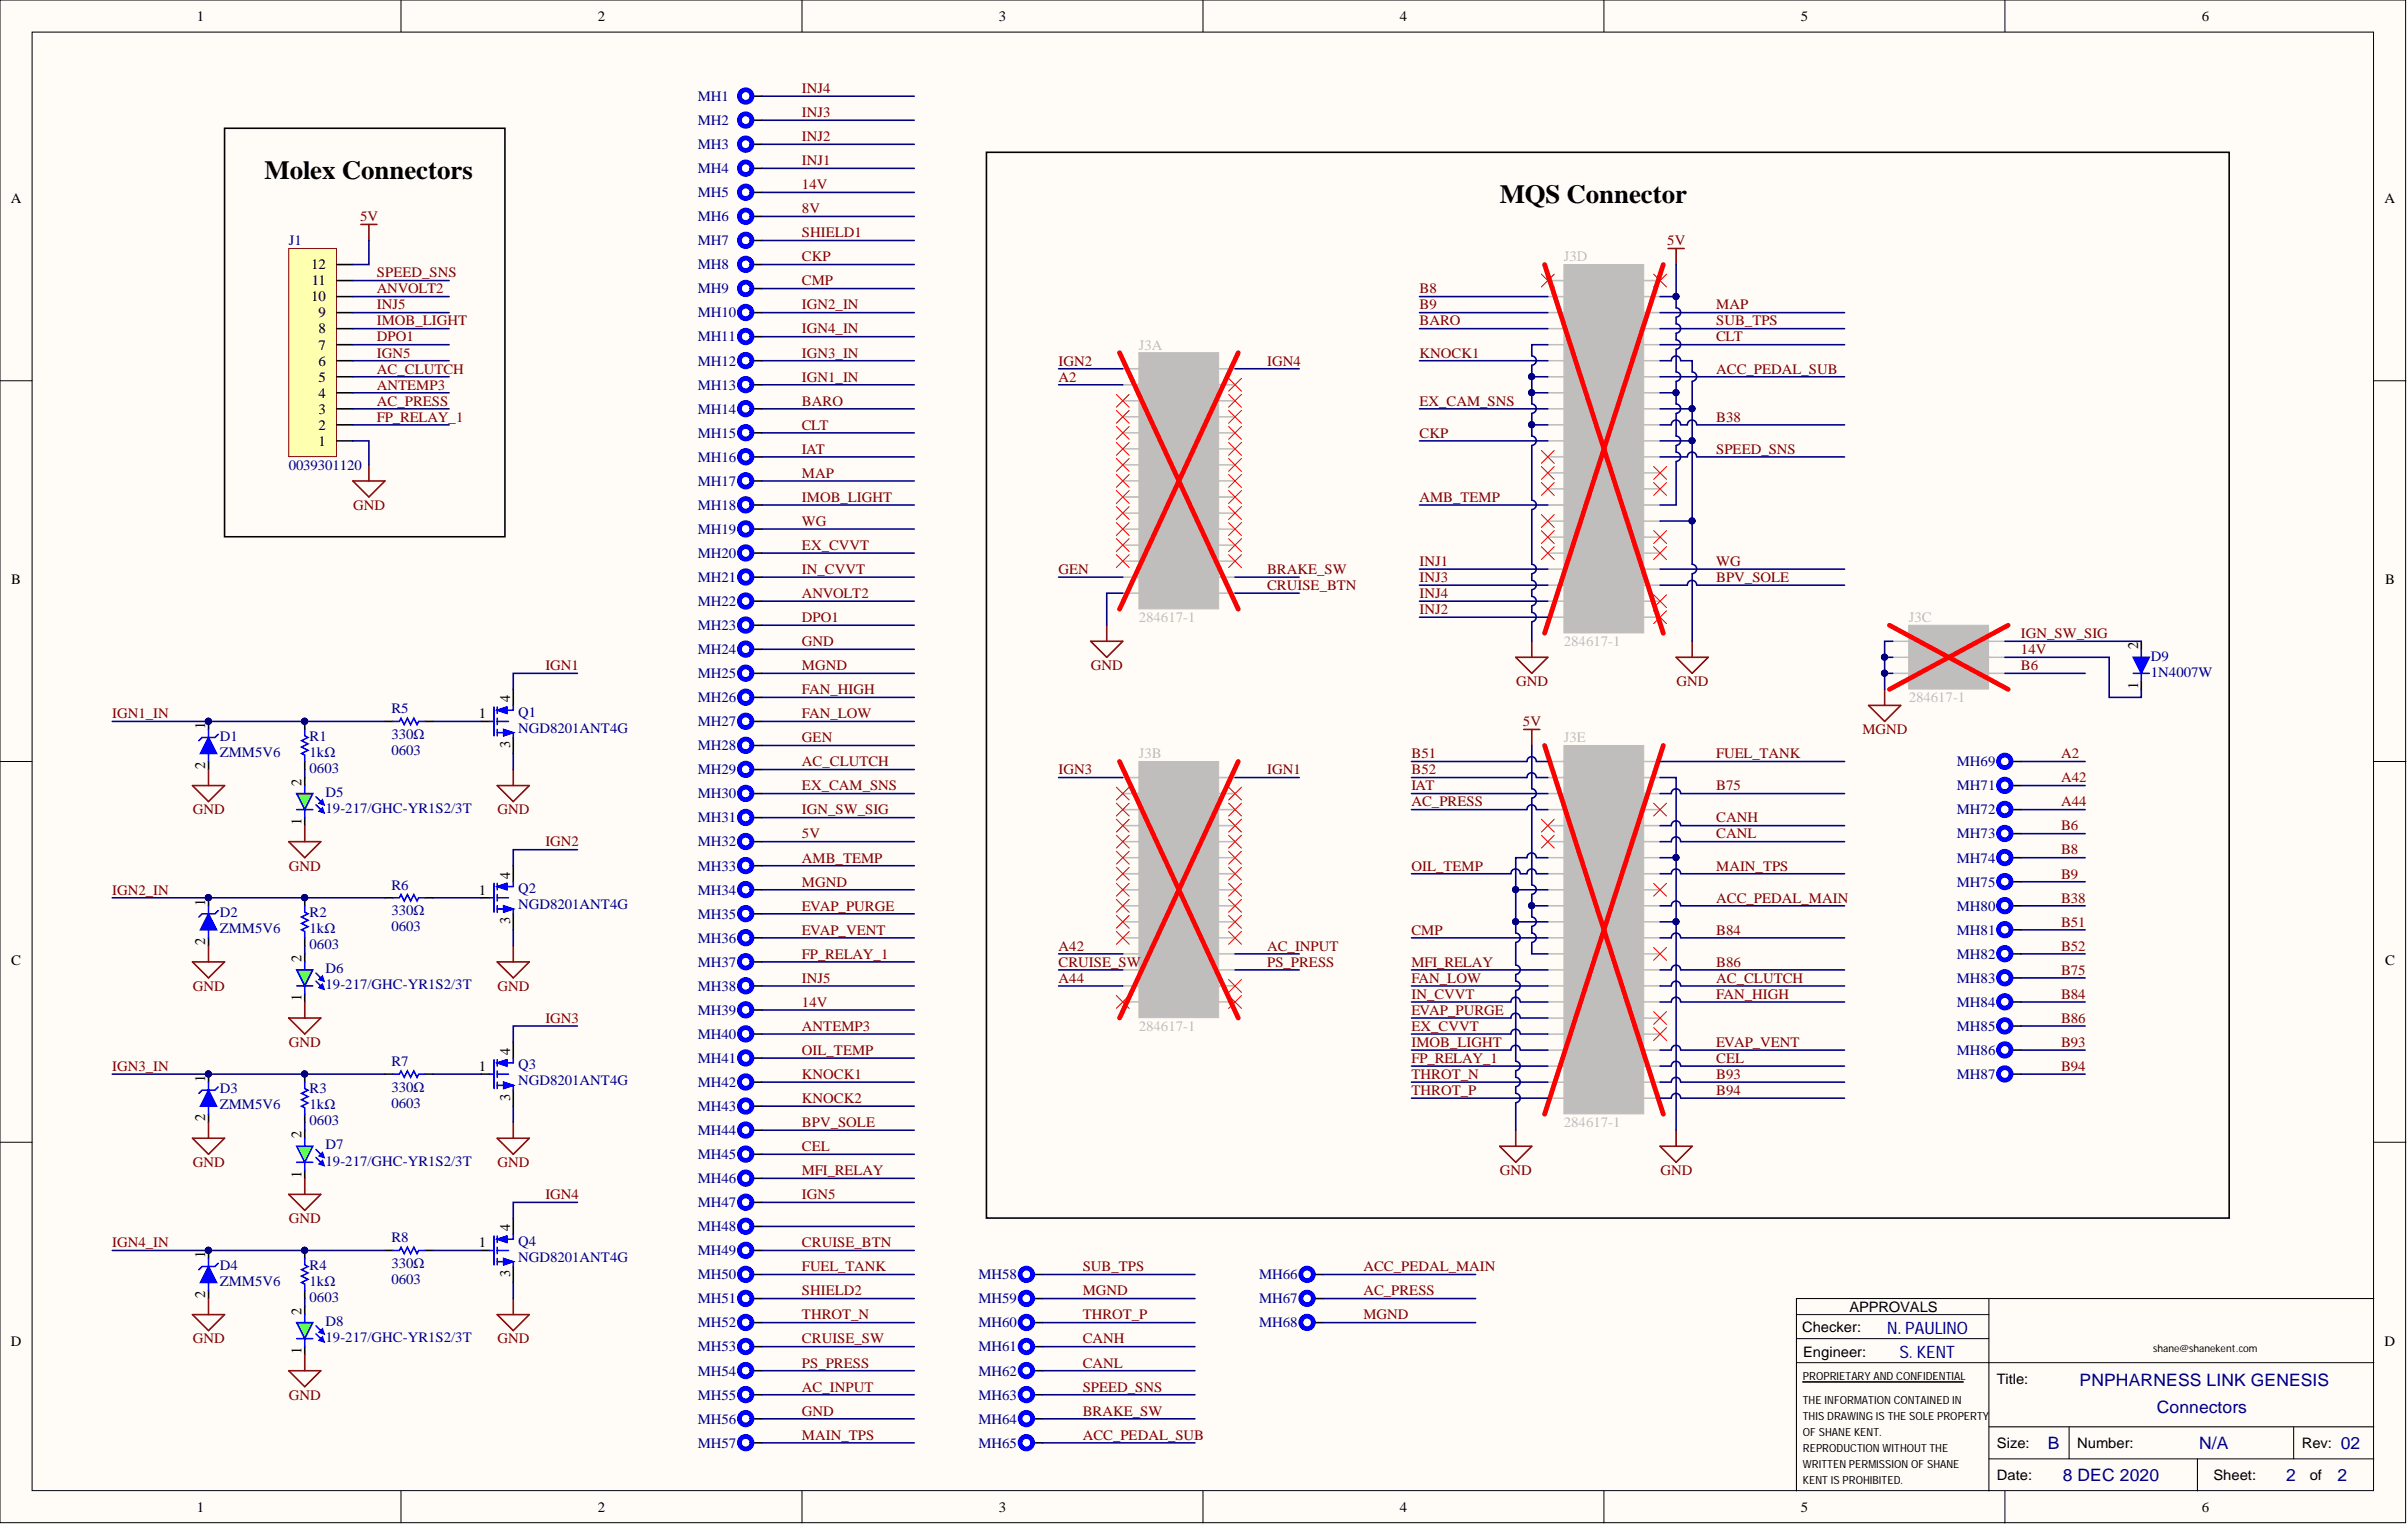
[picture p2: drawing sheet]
<svg xmlns="http://www.w3.org/2000/svg" width="381mm" height="241mm" viewBox="0 0 381 241" stroke-linecap="round" stroke-linejoin="round" font-family="sans-serif">
<defs><g id="words">
<g font-size="4.1">
<text x="41.9" y="28.3">Molex Connectors</text>
<text x="237.3" y="32.1">MQS Connector</text>
</g>
<g font-size="2.7" fill="#000080">
<text x="298.6" y="211">N. PAULINO</text>
<text x="300.5" y="214.8">S. KENT</text>
<text x="329" y="219.3">PNPHARNESS LINK GENESIS</text>
<text x="341.3" y="223.7">Connectors</text>
<text x="324" y="229.2">B</text>
<text x="347.9" y="229.2">N/A</text>
<text x="370.4" y="229.2">02</text>
<text x="326.4" y="234.3">8 DEC 2020</text>
<text x="361.7" y="234.3">2</text>
<text x="369.8" y="234.3">2</text>
</g>
<g font-size="2.3">
<text x="31.1" y="3.3">1</text>
<text x="94.6" y="3.3">2</text>
<text x="158" y="3.3">3</text>
<text x="221.5" y="3.3">4</text>
<text x="284.9" y="3.3">5</text>
<text x="348.4" y="3.3">6</text>
<text x="1.7" y="32.2">A</text>
<text x="377.3" y="32.2">A</text>
<text x="49.2" y="47.7">10</text>
<text x="49.2" y="42.6">12</text>
<text x="49.3" y="45.2">11</text>
<text x="50.4" y="52.8">8</text>
<text x="50.4" y="50.2">9</text>
<text x="50.4" y="57.8">6</text>
<text x="50.4" y="55.3">7</text>
<text x="50.4" y="65.4">3</text>
<text x="50.4" y="62.9">4</text>
<text x="50.4" y="60.4">5</text>
<text x="50.4" y="70.5">1</text>
<text x="50.4" y="68">2</text>
<text x="1.8" y="92.4">B</text>
<text x="377.4" y="92.4">B</text>
<text x="338.3" y="102.7" transform="rotate(-90 338.3 102.7)">2</text>
<text x="75.8" y="113.6">1</text>
<text x="80.7" y="111.1" transform="rotate(-90 80.7 111.1)">4</text>
<text x="338.3" y="109" transform="rotate(-90 338.3 109)">1</text>
<text x="32.5" y="115.4" transform="rotate(-90 32.5 115.4)">1</text>
<text x="80.7" y="118.3" transform="rotate(-90 80.7 118.3)">3</text>
<text x="32.5" y="121.6" transform="rotate(-90 32.5 121.6)">2</text>
<text x="47.7" y="124.3" transform="rotate(-90 47.7 124.3)">2</text>
<text x="47.7" y="130.5" transform="rotate(-90 47.7 130.5)">1</text>
<text x="32.5" y="143.3" transform="rotate(-90 32.5 143.3)">1</text>
<text x="75.8" y="141.5">1</text>
<text x="80.7" y="139" transform="rotate(-90 80.7 139)">4</text>
<text x="32.5" y="149.5" transform="rotate(-90 32.5 149.5)">2</text>
<text x="80.7" y="146.2" transform="rotate(-90 80.7 146.2)">3</text>
<text x="1.8" y="152.7">C</text>
<text x="47.7" y="152.2" transform="rotate(-90 47.7 152.2)">2</text>
<text x="377.4" y="152.7">C</text>
<text x="47.7" y="158.4" transform="rotate(-90 47.7 158.4)">1</text>
<text x="80.7" y="166.9" transform="rotate(-90 80.7 166.9)">4</text>
<text x="32.5" y="171.2" transform="rotate(-90 32.5 171.2)">1</text>
<text x="75.8" y="169.5">1</text>
<text x="32.5" y="177.4" transform="rotate(-90 32.5 177.4)">2</text>
<text x="80.7" y="174.1" transform="rotate(-90 80.7 174.1)">3</text>
<text x="47.7" y="180.1" transform="rotate(-90 47.7 180.1)">2</text>
<text x="47.7" y="186.3" transform="rotate(-90 47.7 186.3)">1</text>
<text x="75.8" y="197.4">1</text>
<text x="80.7" y="194.8" transform="rotate(-90 80.7 194.8)">4</text>
<text x="32.5" y="199.1" transform="rotate(-90 32.5 199.1)">1</text>
<text x="80.7" y="202" transform="rotate(-90 80.7 202)">3</text>
<text x="32.5" y="205.3" transform="rotate(-90 32.5 205.3)">2</text>
<text x="47.7" y="208" transform="rotate(-90 47.7 208)">2</text>
<text x="292.6" y="207.5">APPROVALS</text>
<text x="1.7" y="212.9">D</text>
<text x="47.7" y="214.2" transform="rotate(-90 47.7 214.2)">1</text>
<text x="285.1" y="210.8">Checker:</text>
<text x="285.3" y="214.6">Engineer:</text>
<text x="377.3" y="212.9">D</text>
<text x="316" y="219">Title:</text>
<text x="316" y="229.1">Size:</text>
<text x="328.6" y="229.1">Number:</text>
<text x="364.2" y="229.1">Rev:</text>
<text x="31.1" y="239.2">1</text>
<text x="94.6" y="239.2">2</text>
<text x="158" y="239.2">3</text>
<text x="221.5" y="239.2">4</text>
<text x="284.9" y="239.2">5</text>
<text x="316" y="234.2">Date:</text>
<text x="348.4" y="239.2">6</text>
<text x="350.2" y="234.2">Sheet:</text>
<text x="365.4" y="234.2">of</text>
</g>
<g font-size="2.3" fill="#000080">
<text x="110.4" y="16">MH1</text>
<text x="110.4" y="19.8">MH2</text>
<text x="110.4" y="23.6">MH3</text>
<text x="110.4" y="27.4">MH4</text>
<text x="110.4" y="31.2">MH5</text>
<text x="110.4" y="35">MH6</text>
<text x="45.7" y="38.8">J1</text>
<text x="110.4" y="38.8">MH7</text>
<text x="110.4" y="42.6">MH8</text>
<text x="110.4" y="46.4">MH9</text>
<text x="110.4" y="50.2">MH10</text>
<text x="110.4" y="54">MH11</text>
<text x="110.4" y="57.8">MH12</text>
<text x="110.4" y="61.6">MH13</text>
<text x="110.4" y="65.4">MH14</text>
<text x="110.4" y="69.3">MH15</text>
<text x="45.7" y="74.3">0039301120</text>
<text x="110.4" y="73.1">MH16</text>
<text x="110.4" y="76.9">MH17</text>
<text x="110.4" y="80.7">MH18</text>
<text x="110.4" y="84.5">MH19</text>
<text x="110.4" y="88.3">MH20</text>
<text x="110.4" y="92.1">MH21</text>
<text x="110.4" y="95.9">MH22</text>
<text x="110.4" y="99.7">MH23</text>
<text x="110.4" y="103.5">MH24</text>
<text x="110.4" y="107.3">MH25</text>
<text x="340.3" y="104.5">D9</text>
<text x="340.3" y="107">1N4007W</text>
<text x="61.9" y="112.9">R5</text>
<text x="82" y="113.4">Q1</text>
<text x="110.4" y="111.1">MH26</text>
<text x="34.8" y="117.2">D1</text>
<text x="34.8" y="119.7">ZMM5V6</text>
<text x="49" y="117.2">R1</text>
<text x="49" y="119.7">1kΩ</text>
<text x="61.9" y="119.5">0603</text>
<text x="61.9" y="116.9">330Ω</text>
<text x="82" y="115.9">NGD8201ANT4G</text>
<text x="110.4" y="114.9">MH27</text>
<text x="110.4" y="118.7">MH28</text>
<text x="49" y="122.3">0603</text>
<text x="110.4" y="122.5">MH29</text>
<text x="309.6" y="121.3">MH69</text>
<text x="309.6" y="125.1">MH71</text>
<text x="51.5" y="126.1">D5</text>
<text x="51.5" y="128.6">19-217/GHC-YR1S2/3T</text>
<text x="110.4" y="126.3">MH30</text>
<text x="110.4" y="130.1">MH31</text>
<text x="309.6" y="128.9">MH72</text>
<text x="110.4" y="133.9">MH32</text>
<text x="110.4" y="137.7">MH33</text>
<text x="309.6" y="132.7">MH73</text>
<text x="309.6" y="136.5">MH74</text>
<text x="61.9" y="140.8">R6</text>
<text x="82" y="141.3">Q2</text>
<text x="82" y="143.8">NGD8201ANT4G</text>
<text x="110.4" y="141.5">MH34</text>
<text x="309.6" y="140.3">MH75</text>
<text x="34.8" y="145.1">D2</text>
<text x="34.8" y="147.6">ZMM5V6</text>
<text x="49" y="145.1">R2</text>
<text x="49" y="147.6">1kΩ</text>
<text x="61.9" y="147.4">0603</text>
<text x="61.9" y="144.8">330Ω</text>
<text x="110.4" y="145.4">MH35</text>
<text x="110.4" y="149.2">MH36</text>
<text x="309.6" y="144.1">MH80</text>
<text x="309.6" y="147.9">MH81</text>
<text x="49" y="150.2">0603</text>
<text x="51.5" y="154">D6</text>
<text x="110.4" y="153">MH37</text>
<text x="309.6" y="151.7">MH82</text>
<text x="309.6" y="155.5">MH83</text>
<text x="51.5" y="156.5">19-217/GHC-YR1S2/3T</text>
<text x="110.4" y="156.8">MH38</text>
<text x="110.4" y="160.6">MH39</text>
<text x="309.6" y="159.3">MH84</text>
<text x="110.4" y="164.4">MH40</text>
<text x="309.6" y="163.1">MH85</text>
<text x="309.6" y="166.9">MH86</text>
<text x="34.8" y="173">D3</text>
<text x="49" y="173">R3</text>
<text x="61.9" y="168.7">R7</text>
<text x="61.9" y="172.7">330Ω</text>
<text x="82" y="169.2">Q3</text>
<text x="82" y="171.7">NGD8201ANT4G</text>
<text x="110.4" y="168.2">MH41</text>
<text x="110.4" y="172">MH42</text>
<text x="309.6" y="170.7">MH87</text>
<text x="34.8" y="175.5">ZMM5V6</text>
<text x="49" y="178.1">0603</text>
<text x="49" y="175.5">1kΩ</text>
<text x="61.9" y="175.3">0603</text>
<text x="110.4" y="175.8">MH43</text>
<text x="110.4" y="179.6">MH44</text>
<text x="51.5" y="181.9">D7</text>
<text x="51.5" y="184.4">19-217/GHC-YR1S2/3T</text>
<text x="110.4" y="183.4">MH45</text>
<text x="110.4" y="187.2">MH46</text>
<text x="110.4" y="191">MH47</text>
<text x="61.9" y="196.6">R8</text>
<text x="82" y="197.1">Q4</text>
<text x="110.4" y="194.8">MH48</text>
<text x="34.8" y="200.9">D4</text>
<text x="34.8" y="203.4">ZMM5V6</text>
<text x="49" y="200.9">R4</text>
<text x="49" y="203.4">1kΩ</text>
<text x="61.9" y="203.2">0603</text>
<text x="61.9" y="200.7">330Ω</text>
<text x="82" y="199.6">NGD8201ANT4G</text>
<text x="110.4" y="198.6">MH49</text>
<text x="110.4" y="202.4">MH50</text>
<text x="154.8" y="202.4">MH58</text>
<text x="199.2" y="202.4">MH66</text>
<text x="49" y="206">0603</text>
<text x="51.5" y="209.8">D8</text>
<text x="110.4" y="206.2">MH51</text>
<text x="154.8" y="206.2">MH59</text>
<text x="199.2" y="206.2">MH67</text>
<text x="51.5" y="212.3">19-217/GHC-YR1S2/3T</text>
<text x="110.4" y="210">MH52</text>
<text x="110.4" y="213.8">MH53</text>
<text x="154.8" y="210">MH60</text>
<text x="154.8" y="213.8">MH61</text>
<text x="199.2" y="210">MH68</text>
<text x="110.4" y="217.6">MH54</text>
<text x="110.4" y="221.5">MH55</text>
<text x="154.8" y="217.6">MH62</text>
<text x="154.8" y="221.5">MH63</text>
<text x="110.4" y="225.3">MH56</text>
<text x="154.8" y="225.3">MH64</text>
<text x="110.4" y="229.1">MH57</text>
<text x="154.8" y="229.1">MH65</text>
</g>
<g font-size="2.3" fill="#800000">
<text x="126.9" y="14.7">INJ4</text>
<text x="126.9" y="18.5">INJ3</text>
<text x="126.9" y="22.3">INJ2</text>
<text x="126.9" y="26.1">INJ1</text>
<text x="126.9" y="29.9">14V</text>
<text x="57" y="35">5V</text>
<text x="126.9" y="33.7">8V</text>
<text x="126.9" y="37.5">SHIELD1</text>
<text x="126.9" y="41.4">CKP</text>
<text x="263.8" y="38.8">5V</text>
<text x="59.6" y="46.4">ANVOLT2</text>
<text x="59.6" y="43.9">SPEED_SNS</text>
<text x="126.9" y="45.2">CMP</text>
<text x="224.6" y="46.4">B8</text>
<text x="59.6" y="49">INJ5</text>
<text x="59.6" y="51.5">IMOB_LIGHT</text>
<text x="126.9" y="49">IGN2_IN</text>
<text x="126.9" y="52.8">IGN4_IN</text>
<text x="224.6" y="51.5">BARO</text>
<text x="224.6" y="49">B9</text>
<text x="271.5" y="49">MAP</text>
<text x="271.5" y="51.5">SUB_TPS</text>
<text x="59.6" y="54">DPO1</text>
<text x="59.6" y="56.6">IGN5</text>
<text x="59.6" y="59.1">AC_CLUTCH</text>
<text x="126.9" y="56.6">IGN3_IN</text>
<text x="167.5" y="57.8">IGN2</text>
<text x="200.5" y="57.8">IGN4</text>
<text x="224.6" y="56.6">KNOCK1</text>
<text x="271.5" y="54">CLT</text>
<text x="271.5" y="59.1">ACC_PEDAL_SUB</text>
<text x="59.6" y="61.6">ANTEMP3</text>
<text x="59.6" y="64.2">AC_PRESS</text>
<text x="126.9" y="60.4">IGN1_IN</text>
<text x="126.9" y="64.2">BARO</text>
<text x="167.5" y="60.4">A2</text>
<text x="224.6" y="64.2">EX_CAM_SNS</text>
<text x="59.6" y="66.7">FP_RELAY_1</text>
<text x="126.9" y="68">CLT</text>
<text x="126.9" y="71.8">IAT</text>
<text x="224.6" y="69.3">CKP</text>
<text x="271.5" y="71.8">SPEED_SNS</text>
<text x="271.5" y="66.7">B38</text>
<text x="126.9" y="75.6">MAP</text>
<text x="55.9" y="80.7">GND</text>
<text x="126.9" y="79.4">IMOB_LIGHT</text>
<text x="126.9" y="83.2">WG</text>
<text x="224.6" y="79.4">AMB_TEMP</text>
<text x="126.9" y="87">EX_CVVT</text>
<text x="224.6" y="89.5">INJ1</text>
<text x="271.5" y="89.5">WG</text>
<text x="126.9" y="90.8">IN_CVVT</text>
<text x="126.9" y="94.6">ANVOLT2</text>
<text x="167.5" y="90.8">GEN</text>
<text x="200.5" y="93.4">CRUISE_BTN</text>
<text x="200.5" y="90.8">BRAKE_SW</text>
<text x="224.6" y="92.1">INJ3</text>
<text x="224.6" y="94.6">INJ4</text>
<text x="271.5" y="92.1">BPV_SOLE</text>
<text x="126.9" y="98.4">DPO1</text>
<text x="224.6" y="97.2">INJ2</text>
<text x="319.8" y="101">IGN_SW_SIG</text>
<text x="86.3" y="106">IGN1</text>
<text x="126.9" y="102.2">GND</text>
<text x="126.9" y="106">MGND</text>
<text x="172.6" y="106">GND</text>
<text x="319.8" y="103.5">14V</text>
<text x="319.8" y="106">B6</text>
<text x="17.8" y="113.6">IGN1_IN</text>
<text x="126.9" y="109.8">FAN_HIGH</text>
<text x="126.9" y="113.6">FAN_LOW</text>
<text x="239.9" y="108.6">GND</text>
<text x="265.2" y="108.6">GND</text>
<text x="126.9" y="117.5">GEN</text>
<text x="223.3" y="120">B51</text>
<text x="241" y="114.9">5V</text>
<text x="271.5" y="120">FUEL_TANK</text>
<text x="294.7" y="116.2">MGND</text>
<text x="326.1" y="120">A2</text>
<text x="126.9" y="121.3">AC_CLUTCH</text>
<text x="126.9" y="125.1">EX_CAM_SNS</text>
<text x="167.5" y="122.5">IGN3</text>
<text x="200.5" y="122.5">IGN1</text>
<text x="223.3" y="125.1">IAT</text>
<text x="223.3" y="122.5">B52</text>
<text x="271.5" y="125.1">B75</text>
<text x="326.1" y="123.8">A42</text>
<text x="30.5" y="128.9">GND</text>
<text x="78.7" y="128.9">GND</text>
<text x="126.9" y="128.9">IGN_SW_SIG</text>
<text x="223.3" y="127.6">AC_PRESS</text>
<text x="271.5" y="130.1">CANH</text>
<text x="326.1" y="127.6">A44</text>
<text x="326.1" y="131.4">B6</text>
<text x="45.7" y="137.7">GND</text>
<text x="86.3" y="133.9">IGN2</text>
<text x="126.9" y="132.7">5V</text>
<text x="126.9" y="136.5">AMB_TEMP</text>
<text x="223.3" y="137.7">OIL_TEMP</text>
<text x="271.5" y="137.7">MAIN_TPS</text>
<text x="271.5" y="132.7">CANL</text>
<text x="326.1" y="135.2">B8</text>
<text x="17.8" y="141.5">IGN2_IN</text>
<text x="126.9" y="140.3">MGND</text>
<text x="271.5" y="142.8">ACC_PEDAL_MAIN</text>
<text x="326.1" y="139">B9</text>
<text x="326.1" y="142.8">B38</text>
<text x="126.9" y="144.1">EVAP_PURGE</text>
<text x="126.9" y="147.9">EVAP_VENT</text>
<text x="223.3" y="147.9">CMP</text>
<text x="271.5" y="147.9">B84</text>
<text x="326.1" y="146.6">B51</text>
<text x="126.9" y="151.7">FP_RELAY_1</text>
<text x="126.9" y="155.5">INJ5</text>
<text x="167.5" y="153">CRUISE_SW</text>
<text x="167.5" y="150.4">A42</text>
<text x="167.5" y="155.5">A44</text>
<text x="200.5" y="153">PS_PRESS</text>
<text x="200.5" y="150.4">AC_INPUT</text>
<text x="223.3" y="155.5">FAN_LOW</text>
<text x="223.3" y="153">MFI_RELAY</text>
<text x="271.5" y="155.5">AC_CLUTCH</text>
<text x="271.5" y="153">B86</text>
<text x="326.1" y="150.4">B52</text>
<text x="326.1" y="154.2">B75</text>
<text x="30.5" y="156.8">GND</text>
<text x="78.7" y="156.8">GND</text>
<text x="86.3" y="161.8">IGN3</text>
<text x="126.9" y="159.3">14V</text>
<text x="223.3" y="158">IN_CVVT</text>
<text x="223.3" y="160.6">EVAP_PURGE</text>
<text x="271.5" y="158">FAN_HIGH</text>
<text x="326.1" y="158">B84</text>
<text x="326.1" y="161.8">B86</text>
<text x="45.7" y="165.6">GND</text>
<text x="126.9" y="163.1">ANTEMP3</text>
<text x="126.9" y="166.9">OIL_TEMP</text>
<text x="223.3" y="165.6">IMOB_LIGHT</text>
<text x="223.3" y="163.1">EX_CVVT</text>
<text x="271.5" y="165.6">EVAP_VENT</text>
<text x="326.1" y="165.6">B93</text>
<text x="17.8" y="169.5">IGN3_IN</text>
<text x="126.9" y="170.7">KNOCK1</text>
<text x="223.3" y="168.2">FP_RELAY_1</text>
<text x="223.3" y="170.7">THROT_N</text>
<text x="223.3" y="173.3">THROT_P</text>
<text x="271.5" y="168.2">CEL</text>
<text x="271.5" y="170.7">B93</text>
<text x="271.5" y="173.3">B94</text>
<text x="326.1" y="169.5">B94</text>
<text x="126.9" y="174.5">KNOCK2</text>
<text x="126.9" y="178.3">BPV_SOLE</text>
<text x="30.5" y="184.7">GND</text>
<text x="78.7" y="184.7">GND</text>
<text x="126.9" y="182.1">CEL</text>
<text x="126.9" y="185.9">MFI_RELAY</text>
<text x="237.3" y="185.9">GND</text>
<text x="262.7" y="185.9">GND</text>
<text x="86.3" y="189.7">IGN4</text>
<text x="126.9" y="189.7">IGN5</text>
<text x="17.8" y="197.4">IGN4_IN</text>
<text x="45.7" y="193.5">GND</text>
<text x="126.9" y="197.4">CRUISE_BTN</text>
<text x="126.9" y="201.2">FUEL_TANK</text>
<text x="171.3" y="201.2">SUB_TPS</text>
<text x="215.7" y="201.2">ACC_PEDAL_MAIN</text>
<text x="126.9" y="205">SHIELD2</text>
<text x="126.9" y="208.8">THROT_N</text>
<text x="171.3" y="205">MGND</text>
<text x="171.3" y="208.8">THROT_P</text>
<text x="215.7" y="208.8">MGND</text>
<text x="215.7" y="205">AC_PRESS</text>
<text x="30.5" y="212.6">GND</text>
<text x="78.7" y="212.6">GND</text>
<text x="126.9" y="212.6">CRUISE_SW</text>
<text x="171.3" y="212.6">CANH</text>
<text x="45.7" y="221.5">GND</text>
<text x="126.9" y="216.4">PS_PRESS</text>
<text x="126.9" y="220.2">AC_INPUT</text>
<text x="171.3" y="216.4">CANL</text>
<text x="171.3" y="220.2">SPEED_SNS</text>
<text x="126.9" y="224">GND</text>
<text x="126.9" y="227.8">MAIN_TPS</text>
<text x="171.3" y="224">BRAKE_SW</text>
<text x="171.3" y="227.8">ACC_PEDAL_SUB</text>
</g>
<g font-size="2.3" fill="#bfbebc">
<text x="247.4" y="41.4">J3D</text>
<text x="180.2" y="55.3">J3A</text>
<text x="249.2" y="55.3">B11 B33</text>
<text x="249.2" y="57.8">B12 B34</text>
<text x="249.2" y="60.4">B13 B35</text>
<text x="249.2" y="62.9">B14 B36</text>
<text x="249.2" y="65.4">B15 B37</text>
<text x="182" y="66.7">A4</text>
<text x="182" y="69.3">A5</text>
<text x="182" y="71.8">A6</text>
<text x="187.2" y="66.7">A19</text>
<text x="187.2" y="69.3">A20</text>
<text x="187.2" y="71.8">A21</text>
<text x="249.2" y="68">B16 B38</text>
<text x="249.2" y="70.5">B17 B39</text>
<text x="182" y="74.3">A7</text>
<text x="187.2" y="74.3">A22</text>
<text x="187.2" y="76.9">A23</text>
<text x="249.2" y="73.1">B18 B40</text>
<text x="249.2" y="75.6">B19 B41</text>
<text x="182" y="79.4">A9</text>
<text x="182" y="81.9">A10 A25</text>
<text x="187.2" y="79.4">A24</text>
<text x="249.2" y="78.1">B20 B42</text>
<text x="249.2" y="80.7">B21 B43</text>
<text x="249.2" y="83.2">B22 B44</text>
<text x="182" y="84.5">A11 A26</text>
<text x="182" y="87">A12 A27</text>
<text x="249.2" y="85.7">B23 B45</text>
<text x="249.2" y="88.3">B24 B46</text>
<text x="180.2" y="98.4">284617-1</text>
<text x="302" y="98.4">J3C</text>
<text x="247.4" y="102.2">284617-1</text>
<text x="303.8" y="102.2">B1</text>
<text x="303.8" y="104.8">B3</text>
<text x="303.8" y="107.3">B5</text>
<text x="310.2" y="102.2">B2</text>
<text x="310.2" y="104.8">B4</text>
<text x="310.2" y="107.3">B6</text>
<text x="302" y="111.1">284617-1</text>
<text x="180.2" y="120">J3B</text>
<text x="247.4" y="117.5">J3E</text>
<text x="182" y="131.4">A34 A49</text>
<text x="249.2" y="131.4">B55 B77</text>
<text x="182" y="133.9">A35 A50</text>
<text x="182" y="136.5">A36 A51</text>
<text x="249.2" y="133.9">B56 B78</text>
<text x="249.2" y="136.5">B57 B79</text>
<text x="182" y="139">A37 A52</text>
<text x="182" y="141.5">A38 A53</text>
<text x="249.2" y="139">B58 B80</text>
<text x="249.2" y="141.5">B59 B81</text>
<text x="182" y="144.1">A39 A54</text>
<text x="182" y="146.6">A40 A55</text>
<text x="182" y="149.2">A41 A56</text>
<text x="249.2" y="144.1">B60 B82</text>
<text x="249.2" y="146.6">B61 B83</text>
<text x="249.2" y="149.2">B62 B84</text>
<text x="182" y="151.7">A42 A57</text>
<text x="249.2" y="151.7">B63 B85</text>
<text x="249.2" y="154.2">B64 B86</text>
<text x="249.2" y="156.8">B65 B87</text>
<text x="249.2" y="159.3">B66 B88</text>
<text x="249.2" y="161.8">B67 B89</text>
<text x="180.2" y="163.1">284617-1</text>
<text x="249.2" y="164.4">B68 B90</text>
<text x="247.4" y="178.3">284617-1</text>
</g>
<g font-size="1.8">
<text x="285.3" y="218.3">PROPRIETARY AND CONFIDENTIAL</text>
<text x="285.3" y="222.1">THE INFORMATION CONTAINED IN</text>
<text x="285.3" y="224.6">THIS DRAWING IS THE SOLE PROPERTY</text>
<text x="285.3" y="227.2">OF SHANE KENT.</text>
<text x="285.3" y="229.7">REPRODUCTION WITHOUT THE</text>
<text x="285.3" y="232.2">WRITTEN PERMISSION OF SHANE</text>
<text x="285.3" y="234.8">KENT IS PROHIBITED.</text>
</g>
<text font-size="1.6" x="340.7" y="213.9">shane@shanekent.com</text>
</g></defs>
<g fill="#fffcf8" stroke="#000" stroke-width=".16">
<path d="M0 0h380.6v240.9h-380.6z"/>
<path d="M5.1 5.1h370.4v230.8h-370.4z"/>
</g>
<g fill="none" stroke="#000" stroke-width=".16">
<path d="M63.4 0v5.1M126.9 0v5.1M190.3 0v5.1M253.8 0v5.1M317.2 0v5.1M0 60.2h5.1M375.6 60.2h5.1M0 120.5h5.1M375.6 120.5h5.1M0 180.7h5.1M375.6 180.7h5.1M284.2 215.6h91.4"/>
<path d="M284.2 208h30.5M284.2 211.8h30.5M314.7 205.5v30.4M375.6 205.5h-91.4v30.4M63.4 235.9v5.1M126.9 235.9v5.1M190.3 235.9v5.1M253.8 235.9v5.1M314.7 230.8h60.9M314.7 225.8h60.9M317.2 235.9v5.1M327.4 225.8v5"/>
<path d="M347.7 230.8v5.1M362.9 225.8v5"/>
</g>
<path d="M35.5 20.3h44.4v64.6h-44.4zM156.1 24.1h196.6v168.6h-196.6zM285.3 218.7h25.3" fill="none" stroke="#000" stroke-width=".25"/>
<g fill="#bfbebc" stroke="#bfbebc" stroke-width=".16">
<path d="M180.2 120.5h12.6v40.5h-12.6z"/>
<path d="M302 98.9h12.6v10.1h-12.6z"/>
<path d="M247.4 118h12.7v58.2h-12.7z"/>
<path d="M180.2 55.8h12.6v40.5h-12.6z"/>
<path d="M247.4 41.9h12.7v58.3h-12.7z"/>
</g>
<g fill="none" stroke="#bfbebc" stroke-width=".25">
<path d="M177.6 58.3h2.6M192.9 58.3h2.5M244.9 44.4h2.5M244.9 46.9h2.5M244.9 49.5h2.5M244.9 52h2.5M244.9 54.5h2.5M244.9 57.1h2.5M244.9 59.6h2.5M260.1 44.4h2.6M260.1 46.9h2.6M260.1 49.5h2.6"/>
<path d="M260.1 52h2.6M260.1 54.5h2.6M260.1 57.1h2.6M260.1 59.6h2.6M177.6 60.9h2.6M177.6 63.4h2.6M177.6 66h2.6M177.6 68.5h2.6M177.6 71h2.6M177.6 73.6h2.6M177.6 76.1h2.6M177.6 78.6h2.6"/>
<path d="M192.9 60.9h2.5M192.9 63.4h2.5M192.9 66h2.5M192.9 68.5h2.5M192.9 71h2.5M192.9 73.6h2.5M192.9 76.1h2.5M192.9 78.6h2.5M244.9 62.2h2.5M244.9 64.7h2.5M244.9 67.2h2.5M244.9 69.8h2.5"/>
<path d="M244.9 72.3h2.5M244.9 74.8h2.5M244.9 77.4h2.5M244.9 79.9h2.5M260.1 62.2h2.6M260.1 64.7h2.6M260.1 67.2h2.6M260.1 69.8h2.6M260.1 72.3h2.6M260.1 74.8h2.6M260.1 77.4h2.6M260.1 79.9h2.6"/>
<path d="M177.6 81.2h2.6M177.6 83.7h2.6M177.6 86.2h2.6M177.6 88.8h2.6M177.6 91.3h2.6M177.6 93.9h2.6M192.9 81.2h2.5M192.9 83.7h2.5M192.9 86.2h2.5M192.9 88.8h2.5M192.9 91.3h2.5M192.9 93.9h2.5"/>
<path d="M244.9 82.4h2.5M244.9 85h2.5M244.9 87.5h2.5M244.9 90.1h2.5M244.9 92.6h2.5M244.9 95.1h2.5M244.9 97.7h2.5M260.1 82.4h2.6M260.1 85h2.6M260.1 87.5h2.6M260.1 90.1h2.6M260.1 92.6h2.6"/>
<path d="M260.1 95.1h2.6M260.1 97.7h2.6M299.5 101.5h2.5M299.5 104h2.5M299.5 106.5h2.5M314.7 101.5h2.5M314.7 104h2.5M314.7 106.5h2.5M177.6 123h2.6M177.6 125.6h2.6M177.6 128.1h2.6M177.6 130.6h2.6"/>
<path d="M177.6 133.2h2.6M177.6 135.7h2.6M177.6 138.3h2.6M192.9 123h2.5M192.9 125.6h2.5M192.9 128.1h2.5M192.9 130.6h2.5M192.9 133.2h2.5M192.9 135.7h2.5M192.9 138.3h2.5M244.9 123h2.5M244.9 125.6h2.5"/>
<path d="M244.9 128.1h2.5M244.9 130.6h2.5M244.9 133.2h2.5M244.9 135.7h2.5M244.9 138.3h2.5M244.9 120.5h2.5M260.1 123h2.6M260.1 125.6h2.6M260.1 128.1h2.6M260.1 130.6h2.6M260.1 133.2h2.6M260.1 135.7h2.6"/>
<path d="M260.1 138.3h2.6M260.1 120.5h2.6M177.6 140.8h2.6M177.6 143.3h2.6M177.6 145.9h2.6M177.6 148.4h2.6M177.6 150.9h2.6M177.6 153.5h2.6M177.6 156h2.6M177.6 158.5h2.6M192.9 140.8h2.5M192.9 143.3h2.5"/>
<path d="M192.9 145.9h2.5M192.9 148.4h2.5M192.9 150.9h2.5M192.9 153.5h2.5M192.9 156h2.5M192.9 158.5h2.5M244.9 140.8h2.5M244.9 143.3h2.5M244.9 145.9h2.5M244.9 148.4h2.5M244.9 150.9h2.5M244.9 153.5h2.5"/>
<path d="M244.9 156h2.5M244.9 158.5h2.5M260.1 140.8h2.6M260.1 143.3h2.6M260.1 145.9h2.6M260.1 148.4h2.6M260.1 150.9h2.6M260.1 153.5h2.6M260.1 156h2.6M260.1 158.5h2.6M244.9 161.1h2.5M244.9 163.6h2.5"/>
<path d="M244.9 166.2h2.5M244.9 168.7h2.5M244.9 171.2h2.5M244.9 173.8h2.5M260.1 161.1h2.6M260.1 163.6h2.6M260.1 166.2h2.6M260.1 168.7h2.6M260.1 171.2h2.6M260.1 173.8h2.6"/>
</g>
<path d="M177.1 55.8l18.8 40.6M195.9 55.8l-18.8 40.6M244.4 41.9l18.8 58.3M263.2 41.9l-18.8 58.3M299 98.9l18.7 10.2M317.7 98.9l-18.7 10.2M244.4 118l18.8 58.3M263.2 118l-18.8 58.3M177.1 120.5l18.8 40.6M195.9 120.5l-18.8 40.6" fill="none" stroke="#f00" stroke-width=".75"/>
<g fill="none" stroke="#f00" stroke-width=".16">
<path d="M194.4 59.9l2 2M196.4 59.9l-2 2M243.9 43.4l2 2M245.9 43.4l-2 2M261.6 43.4l2.1 2M263.7 43.4l-2.1 2M176.6 62.4l2.1 2M176.6 64.9l2.1 2.1M176.6 67.5l2.1 2M176.6 70l2.1 2M176.6 72.6l2.1 2M176.6 75.1l2.1 2"/>
<path d="M176.6 77.6l2.1 2.1M178.7 62.4l-2.1 2M178.7 64.9l-2.1 2.1M178.7 67.5l-2.1 2M178.7 70l-2.1 2M178.7 72.6l-2.1 2M178.7 75.1l-2.1 2M178.7 77.6l-2.1 2.1M194.4 62.4l2 2M194.4 64.9l2 2.1M194.4 67.5l2 2M194.4 70l2 2"/>
<path d="M194.4 72.6l2 2M194.4 75.1l2 2M194.4 77.6l2 2.1M196.4 62.4l-2 2M196.4 67.5l-2 2M196.4 70l-2 2M196.4 64.9l-2 2.1M196.4 72.6l-2 2M196.4 75.1l-2 2M196.4 77.6l-2 2.1M243.9 71.3l2 2M243.9 73.8l2 2"/>
<path d="M243.9 76.4l2 2M245.9 71.3l-2 2M245.9 73.8l-2 2M245.9 76.4l-2 2M261.6 73.8l2.1 2M261.6 76.4l2.1 2M263.7 73.8l-2.1 2M263.7 76.4l-2.1 2M176.6 80.2l2.1 2M176.6 82.7l2.1 2M176.6 85.2l2.1 2.1M176.6 87.8l2.1 2"/>
<path d="M178.7 80.2l-2.1 2M178.7 82.7l-2.1 2M178.7 85.2l-2.1 2.1M178.7 87.8l-2.1 2M194.4 80.2l2 2M194.4 82.7l2 2M194.4 85.2l2 2.1M194.4 87.8l2 2M196.4 80.2l-2 2M196.4 82.7l-2 2M196.4 85.2l-2 2.1M196.4 87.8l-2 2"/>
<path d="M243.9 81.4l2 2.1M243.9 84l2 2M243.9 86.5l2 2M245.9 81.4l-2 2.1M245.9 84l-2 2M245.9 86.5l-2 2M261.6 84l2.1 2M261.6 86.5l2.1 2M261.6 94.1l2.1 2M261.6 96.6l2.1 2.1M263.7 84l-2.1 2M263.7 86.5l-2.1 2"/>
<path d="M263.7 94.1l-2.1 2M263.7 96.6l-2.1 2.1M176.6 124.6l2.1 2M176.6 127.1l2.1 2M176.6 129.6l2.1 2.1M176.6 132.2l2.1 2M176.6 134.7l2.1 2M176.6 137.2l2.1 2.1M176.6 139.8l2.1 2M178.7 124.6l-2.1 2M178.7 127.1l-2.1 2M178.7 129.6l-2.1 2.1"/>
<path d="M178.7 132.2l-2.1 2M178.7 134.7l-2.1 2M178.7 137.2l-2.1 2.1M178.7 139.8l-2.1 2M194.4 124.6l2 2M194.4 127.1l2 2M194.4 129.6l2 2.1M194.4 132.2l2 2M194.4 134.7l2 2M194.4 137.2l2 2.1M194.4 139.8l2 2M196.4 124.6l-2 2"/>
<path d="M196.4 127.1l-2 2M196.4 129.6l-2 2.1M196.4 132.2l-2 2M196.4 134.7l-2 2M196.4 137.2l-2 2.1M196.4 139.8l-2 2M243.9 129.6l2 2.1M243.9 132.2l2 2M245.9 129.6l-2 2.1M245.9 132.2l-2 2M261.6 127.1l2.1 2M261.6 139.8l2.1 2"/>
<path d="M263.7 127.1l-2.1 2M263.7 139.8l-2.1 2M176.6 142.3l2.1 2M176.6 144.8l2.1 2.1M176.6 147.4l2.1 2M176.6 157.5l2.1 2.1M178.7 142.3l-2.1 2M178.7 144.8l-2.1 2.1M178.7 147.4l-2.1 2M178.7 157.5l-2.1 2.1M194.4 142.3l2 2M194.4 155l2 2"/>
<path d="M194.4 144.8l2 2.1M194.4 147.4l2 2M194.4 157.5l2 2.1M196.4 142.3l-2 2M196.4 144.8l-2 2.1M196.4 147.4l-2 2M196.4 155l-2 2M196.4 157.5l-2 2.1M261.6 149.9l2.1 2M263.7 149.9l-2.1 2M261.6 160.1l2.1 2M261.6 162.6l2.1 2"/>
<path d="M263.7 160.1l-2.1 2M263.7 162.6l-2.1 2"/>
</g>
<g fill="none" stroke="#800000" stroke-width=".25">
<path d="M57.1 35.5h2.5M58.4 35.5v2.6M263.9 39.3h2.6M265.2 39.3v2.6M55.8 76.1h5.1l-2.5 2.5zM58.4 73.6v2.5M175.1 98.9v2.6M172.6 101.5h5l-2.5 2.5zM239.8 104h5.1l-2.5 2.5zM241.1 115.4h2.5M242.4 101.5v2.5M242.4 115.4v2.6"/>
<path d="M265.2 104h5.1l-2.6 2.5zM267.7 101.5v2.5M295.7 111.6h5l-2.5 2.6zM298.2 109.1v2.5M239.8 178.8v2.6M265.2 178.8v2.6M237.3 181.4h5.1l-2.6 2.5zM262.7 181.4h5l-2.5 2.5z"/>
</g>
<path d="M45.7 39.3h7.5v32.9h-7.5z" fill="#ffffb0" stroke="#800000" stroke-width=".16"/>
<g fill="none" stroke="#000" stroke-width=".25">
<path d="M53.3 59.6h2.5M53.3 57.1h2.5M53.3 54.5h2.5M53.3 52h2.5M53.3 49.5h2.5M53.3 46.9h2.5M53.3 44.4h2.5M53.3 41.9h2.5M53.3 69.8h2.5M53.3 67.2h2.5M53.3 64.7h2.5M53.3 62.2h2.5"/>
<path d="M33 114.2v1.2M33 120.5v1.3"/>
</g>
<circle cx="33" cy="114.1" r=".48" fill="#000080" stroke="#000080" stroke-width=".16"/>
<path d="M33 119.2v1.3" fill="none" stroke="#00f" stroke-width=".25"/>
<path d="M33 116.7l1.3 2.5h-2.6z" fill="#00f"/>
<path d="M33 116.7l1.3 2.5h-2.6zM33 115.4v1.3M34.5 116.2l-.5 .5h-2l-.5 .5M33 147.1v1.3" fill="none" stroke="#00f" stroke-width=".25"/>
<g fill="#000080" stroke="#000080" stroke-width=".16">
<circle cx="33" cy="114.1" r=".48"/>
<circle cx="33" cy="142" r=".48"/>
</g>
<path d="M33 142.1v1.2M33 148.4v1.3" fill="none" stroke="#000" stroke-width=".25"/>
<path d="M33 144.6l1.3 2.5h-2.6z" fill="#00f"/>
<path d="M33 144.6l1.3 2.5h-2.6zM33 143.3v1.3M34.5 144.1l-.5 .5h-2l-.5 .5M33 202.9v1.3" fill="none" stroke="#00f" stroke-width=".25"/>
<g fill="#000080" stroke="#000080" stroke-width=".16">
<circle cx="33" cy="142" r=".48"/>
<circle cx="33" cy="197.8" r=".48"/>
</g>
<path d="M33 197.9v1.2M33 204.2v1.3" fill="none" stroke="#000" stroke-width=".25"/>
<path d="M33 200.4l1.3 2.5h-2.6z" fill="#00f"/>
<path d="M33 175v1.3M33 199.1v1.3M34.5 199.9l-.5 .5h-2l-.5 .5M33 200.4l1.3 2.5h-2.6z" fill="none" stroke="#00f" stroke-width=".25"/>
<g fill="#000080" stroke="#000080" stroke-width=".16">
<circle cx="33" cy="197.8" r=".48"/>
<circle cx="33" cy="169.9" r=".48"/>
</g>
<path d="M33 170v1.2M33 176.3v1.3" fill="none" stroke="#000" stroke-width=".25"/>
<path d="M33 172.5l1.3 2.5h-2.6z" fill="#00f"/>
<path d="M48.2 115.4v1l.5 .3-1 .5 1 .5-1 .5 1 .5-1 .5 .5 .3v1M48.2 124.3v1.3M48.2 143.3v1l.5 .3-1 .5 1 .5-1 .5 1 .5-1 .5 .5 .3v1M33 172.5l1.3 2.5h-2.6zM33 171.2v1.3M34.5 172l-.5 .5h-2l-.5 .5M48.2 171.2v1l.5 .3-1 .5 1 .5-1 .5 1 .5-1 .5 .5 .3v1M48.2 199.1v1l.5 .3-1 .5 1 .5-1 .5 1 .5-1 .5 .5 .3v1" fill="none" stroke="#00f" stroke-width=".25"/>
<g fill="#000080" stroke="#000080" stroke-width=".16">
<circle cx="33" cy="169.9" r=".48"/>
<circle cx="48.2" cy="114.1" r=".48"/>
<circle cx="48.2" cy="142" r=".48"/>
<circle cx="48.2" cy="169.9" r=".48"/>
<circle cx="48.2" cy="197.8" r=".48"/>
</g>
<path d="M30.5 124.3h5l-2.5 2.5zM33 121.8v2.5M30.5 152.2h5l-2.5 2.5zM33 149.7v2.5M33 177.6v2.5M30.5 180.1h5l-2.5 2.5zM30.5 208h5l-2.5 2.5zM33 205.5v2.5" fill="none" stroke="#800000" stroke-width=".25"/>
<path d="M48.2 114.2v1.2M48.2 120.5v1.3M48.2 123v1.3M48.2 129.4v1.2M48.2 142.1v1.2M48.2 148.4v1.3M48.2 170v1.2M48.2 176.3v1.3M48.2 197.9v1.2M48.2 204.2v1.3" fill="none" stroke="#000" stroke-width=".25"/>
<path d="M46.9 125.6h2.6l-1.3 2.5z" fill="#0f0"/>
<path d="M46.9 125.6h2.6l-1.3 2.5zM46.9 128.1h2.6M48.2 128.1v1.3M50 126.1l.8 .7" fill="none" stroke="#00f" stroke-width=".25"/>
<path d="M50.5 127.1l.5-.5 .3 .7z" fill="#00f"/>
<path d="M50 127.3l.8 .8M50.5 127.1l.5-.5 .3 .7z" fill="none" stroke="#00f" stroke-width=".25"/>
<path d="M50.5 128.4l.5-.5 .3 .7z" fill="#00f"/>
<path d="M50.5 128.4l.5-.5 .3 .7zM48.2 152.2v1.3" fill="none" stroke="#00f" stroke-width=".25"/>
<path d="M48.2 150.9v1.3M48.2 157.3v1.2" fill="none" stroke="#000" stroke-width=".25"/>
<path d="M46.9 153.5h2.6l-1.3 2.5z" fill="#0f0"/>
<path d="M46.9 153.5h2.6l-1.3 2.5zM46.9 156h2.6M48.2 156v1.3M50 154l.8 .7" fill="none" stroke="#00f" stroke-width=".25"/>
<path d="M50.5 155l.5-.5 .3 .7z" fill="#00f"/>
<path d="M50 155.2l.8 .8M50.5 155l.5-.5 .3 .7z" fill="none" stroke="#00f" stroke-width=".25"/>
<path d="M50.5 156.3l.5-.5 .3 .7z" fill="#00f"/>
<path d="M50.5 156.3l.5-.5 .3 .7zM48.2 180.1v1.3" fill="none" stroke="#00f" stroke-width=".25"/>
<path d="M48.2 178.8v1.3M48.2 185.2v1.2" fill="none" stroke="#000" stroke-width=".25"/>
<path d="M46.9 181.4h2.6l-1.3 2.5z" fill="#0f0"/>
<path d="M46.9 181.4h2.6l-1.3 2.5zM46.9 183.9h2.6M48.2 183.9v1.3M50 181.9l.8 .7" fill="none" stroke="#00f" stroke-width=".25"/>
<path d="M50.5 182.9l.5-.5 .3 .7z" fill="#00f"/>
<path d="M50 183.1l.8 .8M50.5 182.9l.5-.5 .3 .7z" fill="none" stroke="#00f" stroke-width=".25"/>
<path d="M50.5 184.2l.5-.5 .3 .7z" fill="#00f"/>
<path d="M50.5 184.2l.5-.5 .3 .7zM48.2 208v1.3" fill="none" stroke="#00f" stroke-width=".25"/>
<path d="M48.2 206.7v1.3M48.2 213.1v1.2" fill="none" stroke="#000" stroke-width=".25"/>
<path d="M46.9 209.3h2.6l-1.3 2.5z" fill="#0f0"/>
<path d="M46.9 209.3h2.6l-1.3 2.5zM46.9 211.8h2.6M48.2 211.8v1.3M50 209.8l.8 .7" fill="none" stroke="#00f" stroke-width=".25"/>
<path d="M50.5 210.8l.5-.5 .3 .8z" fill="#00f"/>
<path d="M50 211.1l.8 .7M50.5 210.8l.5-.5 .3 .8z" fill="none" stroke="#00f" stroke-width=".25"/>
<path d="M50.5 212.1l.5-.5 .3 .7z" fill="#00f"/>
<g fill="none" stroke="#00f" stroke-width=".25">
<path d="M62.2 114.2h1l.2-.6 .6 1.1 .5-1.1 .5 1.1 .5-1.1 .5 1.1 .2-.5h1.1M77.4 114.2h.8M78.2 111.9v4.5M78.7 114.2h1.7M78.7 115.9h2.5v.8M78.7 111.9v1M78.7 113.6v1.1M78.7 115.4v1M81.2 111.6v.8h-2.5M62.2 142.1h1l.2-.6 .6 1.1 .5-1.1 .5 1.1 .5-1.1 .5 1.1 .2-.5h1.1M62.2 170h1l.2-.5 .6 1 .5-1 .5 1 .5-1 .5 1 .2-.5h1.1M62.2 197.9h1l.2-.5 .6 1 .5-1 .5 1 .5-1 .5 1 .2-.5h1.1"/>
<path d="M50.5 212.1l.5-.5 .3 .7z"/>
</g>
<path d="M45.7 133.2h5.1l-2.6 2.5zM48.2 130.6v2.6M48.2 158.5v2.6M45.7 161.1h5.1l-2.6 2.5zM45.7 189h5.1l-2.6 2.5zM48.2 186.4v2.6M45.7 216.9h5.1l-2.6 2.5zM48.2 214.3v2.6" fill="none" stroke="#800000" stroke-width=".25"/>
<path d="M60.9 114.2h1.3M67.3 114.2h1.2M76.1 114.2h1.3M81.2 109.1v2.5M81.2 116.7v2.5M60.9 142.1h1.3M67.3 142.1h1.2M60.9 170h1.3M67.3 170h1.2M60.9 197.9h1.3M67.3 197.9h1.2" fill="none" stroke="#000" stroke-width=".25"/>
<path d="M78.7 112.4l1.5-.5v1z" fill="#00f"/>
<path d="M78.7 112.4l1.5-.5v1z" fill="none" stroke="#00f" stroke-width=".16"/>
<path d="M78.7 112.4l1.5-.5v1z" fill="none" stroke="#00f" stroke-width=".25"/>
<path d="M79.7 115.4l1.5 .5-1.5 .5z" fill="#00f"/>
<path d="M79.7 115.4l1.5 .5-1.5 .5z" fill="none" stroke="#00f" stroke-width=".16"/>
<path d="M79.7 115.4l1.5 .5-1.5 .5zM78.2 139.8v4.5M78.7 139.8v1M81.2 139.5v.8h-2.5M77.4 142.1h.8M78.7 142.1h1.7M78.7 143.8h2.5v.8M78.7 141.5v1.1M78.7 143.3v1" fill="none" stroke="#00f" stroke-width=".25"/>
<path d="M78.7 124.3h5l-2.5 2.5zM81.2 121.8v2.5" fill="none" stroke="#800000" stroke-width=".25"/>
<path d="M81.2 137v2.5M76.1 142.1h1.3M81.2 144.6v2.5" fill="none" stroke="#000" stroke-width=".25"/>
<path d="M78.7 140.3l1.5-.5v1z" fill="#00f"/>
<path d="M78.7 140.3l1.5-.5v1z" fill="none" stroke="#00f" stroke-width=".16"/>
<path d="M78.7 140.3l1.5-.5v1z" fill="none" stroke="#00f" stroke-width=".25"/>
<path d="M79.7 143.3l1.5 .5-1.5 .5z" fill="#00f"/>
<path d="M79.7 143.3l1.5 .5-1.5 .5z" fill="none" stroke="#00f" stroke-width=".16"/>
<path d="M79.7 143.3l1.5 .5-1.5 .5zM77.4 170h.8M78.2 167.7v4.5M78.7 170h1.7M78.7 171.7h2.5v.8M78.7 167.7v1M78.7 169.5v1M78.7 171.2v1M81.2 167.4v.8h-2.5" fill="none" stroke="#00f" stroke-width=".25"/>
<path d="M78.7 152.2h5l-2.5 2.5zM81.2 149.7v2.5" fill="none" stroke="#800000" stroke-width=".25"/>
<path d="M76.1 170h1.3M81.2 164.9v2.5M81.2 172.5v2.5" fill="none" stroke="#000" stroke-width=".25"/>
<path d="M78.7 168.2l1.5-.5v1z" fill="#00f"/>
<path d="M78.7 168.2l1.5-.5v1z" fill="none" stroke="#00f" stroke-width=".16"/>
<path d="M78.7 168.2l1.5-.5v1z" fill="none" stroke="#00f" stroke-width=".25"/>
<path d="M79.7 171.2l1.5 .5-1.5 .5z" fill="#00f"/>
<path d="M79.7 171.2l1.5 .5-1.5 .5z" fill="none" stroke="#00f" stroke-width=".16"/>
<path d="M79.7 171.2l1.5 .5-1.5 .5zM77.4 197.9h.8M78.2 195.6v4.5M78.7 197.9h1.7M78.7 199.6h2.5v.8M78.7 195.6v1M78.7 197.4v1M78.7 199.1v1M81.2 195.3v.8h-2.5" fill="none" stroke="#00f" stroke-width=".25"/>
<path d="M81.2 177.6v2.5M78.7 180.1h5l-2.5 2.5z" fill="none" stroke="#800000" stroke-width=".25"/>
<path d="M76.1 197.9h1.3M81.2 192.8v2.5M81.2 200.4v2.5" fill="none" stroke="#000" stroke-width=".25"/>
<path d="M78.7 196.1l1.5-.5v1z" fill="#00f"/>
<path d="M78.7 196.1l1.5-.5v1z" fill="none" stroke="#00f" stroke-width=".16"/>
<path d="M78.7 196.1l1.5-.5v1z" fill="none" stroke="#00f" stroke-width=".25"/>
<path d="M79.7 199.1l1.5 .5-1.5 .5z" fill="#00f"/>
<path d="M79.7 199.1l1.5 .5-1.5 .5z" fill="none" stroke="#00f" stroke-width=".16"/>
<path d="M79.7 199.1l1.5 .5-1.5 .5z" fill="none" stroke="#00f" stroke-width=".25"/>
<path d="M78.7 208h5l-2.5 2.5zM81.2 205.5v2.5" fill="none" stroke="#800000" stroke-width=".25"/>
<path d="M119.3 26.6h1.2" fill="none" stroke="#000" stroke-width=".25"/>
<circle cx="118" cy="26.6" r="1.24" fill="#00f" stroke="#00f" stroke-width=".25"/>
<circle cx="118" cy="26.6" r=".74" fill="#fff" stroke="#00f" stroke-width=".25"/>
<path d="M119.3 30.4h1.2" fill="none" stroke="#000" stroke-width=".25"/>
<circle cx="118" cy="30.4" r="1.24" fill="#00f" stroke="#00f" stroke-width=".25"/>
<circle cx="118" cy="30.4" r=".74" fill="#fff" stroke="#00f" stroke-width=".25"/>
<path d="M119.3 34.2h1.2" fill="none" stroke="#000" stroke-width=".25"/>
<circle cx="118" cy="34.2" r="1.24" fill="#00f" stroke="#00f" stroke-width=".25"/>
<circle cx="118" cy="34.2" r=".74" fill="#fff" stroke="#00f" stroke-width=".25"/>
<path d="M119.3 38.1h1.2" fill="none" stroke="#000" stroke-width=".25"/>
<circle cx="118" cy="38" r="1.24" fill="#00f" stroke="#00f" stroke-width=".25"/>
<circle cx="118" cy="38" r=".74" fill="#fff" stroke="#00f" stroke-width=".25"/>
<path d="M119.3 41.9h1.2" fill="none" stroke="#000" stroke-width=".25"/>
<circle cx="118" cy="41.8" r="1.24" fill="#00f" stroke="#00f" stroke-width=".25"/>
<circle cx="118" cy="41.8" r=".74" fill="#fff" stroke="#00f" stroke-width=".25"/>
<path d="M119.3 45.7h1.2" fill="none" stroke="#000" stroke-width=".25"/>
<circle cx="118" cy="45.6" r="1.24" fill="#00f" stroke="#00f" stroke-width=".25"/>
<circle cx="118" cy="45.6" r=".74" fill="#fff" stroke="#00f" stroke-width=".25"/>
<path d="M119.3 49.5h1.2" fill="none" stroke="#000" stroke-width=".25"/>
<circle cx="118" cy="49.4" r="1.24" fill="#00f" stroke="#00f" stroke-width=".25"/>
<circle cx="118" cy="49.4" r=".74" fill="#fff" stroke="#00f" stroke-width=".25"/>
<path d="M119.3 53.3h1.2" fill="none" stroke="#000" stroke-width=".25"/>
<circle cx="118" cy="53.2" r="1.24" fill="#00f" stroke="#00f" stroke-width=".25"/>
<circle cx="118" cy="53.2" r=".74" fill="#fff" stroke="#00f" stroke-width=".25"/>
<path d="M119.3 57.1h1.2" fill="none" stroke="#000" stroke-width=".25"/>
<circle cx="118" cy="57.1" r="1.24" fill="#00f" stroke="#00f" stroke-width=".25"/>
<circle cx="118" cy="57.1" r=".74" fill="#fff" stroke="#00f" stroke-width=".25"/>
<path d="M119.3 60.9h1.2" fill="none" stroke="#000" stroke-width=".25"/>
<circle cx="118" cy="60.9" r="1.24" fill="#00f" stroke="#00f" stroke-width=".25"/>
<circle cx="118" cy="60.9" r=".74" fill="#fff" stroke="#00f" stroke-width=".25"/>
<path d="M119.3 64.7h1.2" fill="none" stroke="#000" stroke-width=".25"/>
<circle cx="118" cy="64.7" r="1.24" fill="#00f" stroke="#00f" stroke-width=".25"/>
<circle cx="118" cy="64.7" r=".74" fill="#fff" stroke="#00f" stroke-width=".25"/>
<path d="M119.3 68.5h1.2" fill="none" stroke="#000" stroke-width=".25"/>
<circle cx="118" cy="68.5" r="1.24" fill="#00f" stroke="#00f" stroke-width=".25"/>
<circle cx="118" cy="68.5" r=".74" fill="#fff" stroke="#00f" stroke-width=".25"/>
<path d="M119.3 72.3h1.2" fill="none" stroke="#000" stroke-width=".25"/>
<circle cx="118" cy="72.3" r="1.24" fill="#00f" stroke="#00f" stroke-width=".25"/>
<circle cx="118" cy="72.3" r=".74" fill="#fff" stroke="#00f" stroke-width=".25"/>
<path d="M119.3 76.1h1.2" fill="none" stroke="#000" stroke-width=".25"/>
<circle cx="118" cy="76.1" r="1.24" fill="#00f" stroke="#00f" stroke-width=".25"/>
<circle cx="118" cy="76.1" r=".74" fill="#fff" stroke="#00f" stroke-width=".25"/>
<path d="M119.3 79.9h1.2" fill="none" stroke="#000" stroke-width=".25"/>
<circle cx="118" cy="79.9" r="1.24" fill="#00f" stroke="#00f" stroke-width=".25"/>
<circle cx="118" cy="79.9" r=".74" fill="#fff" stroke="#00f" stroke-width=".25"/>
<path d="M119.3 83.7h1.2" fill="none" stroke="#000" stroke-width=".25"/>
<circle cx="118" cy="83.7" r="1.24" fill="#00f" stroke="#00f" stroke-width=".25"/>
<circle cx="118" cy="83.7" r=".74" fill="#fff" stroke="#00f" stroke-width=".25"/>
<path d="M119.3 87.5h1.2" fill="none" stroke="#000" stroke-width=".25"/>
<circle cx="118" cy="87.5" r="1.24" fill="#00f" stroke="#00f" stroke-width=".25"/>
<circle cx="118" cy="87.5" r=".74" fill="#fff" stroke="#00f" stroke-width=".25"/>
<path d="M119.3 91.3h1.2" fill="none" stroke="#000" stroke-width=".25"/>
<circle cx="118" cy="91.3" r="1.24" fill="#00f" stroke="#00f" stroke-width=".25"/>
<circle cx="118" cy="91.3" r=".74" fill="#fff" stroke="#00f" stroke-width=".25"/>
<path d="M119.3 95.1h1.2" fill="none" stroke="#000" stroke-width=".25"/>
<circle cx="118" cy="95.1" r="1.24" fill="#00f" stroke="#00f" stroke-width=".25"/>
<circle cx="118" cy="95.1" r=".74" fill="#fff" stroke="#00f" stroke-width=".25"/>
<path d="M119.3 98.9h1.2" fill="none" stroke="#000" stroke-width=".25"/>
<circle cx="118" cy="98.9" r="1.24" fill="#00f" stroke="#00f" stroke-width=".25"/>
<circle cx="118" cy="98.9" r=".74" fill="#fff" stroke="#00f" stroke-width=".25"/>
<path d="M119.3 102.7h1.2" fill="none" stroke="#000" stroke-width=".25"/>
<circle cx="118" cy="102.7" r="1.24" fill="#00f" stroke="#00f" stroke-width=".25"/>
<circle cx="118" cy="102.7" r=".74" fill="#fff" stroke="#00f" stroke-width=".25"/>
<path d="M119.3 106.5h1.2" fill="none" stroke="#000" stroke-width=".25"/>
<circle cx="118" cy="106.5" r="1.24" fill="#00f" stroke="#00f" stroke-width=".25"/>
<circle cx="118" cy="106.5" r=".74" fill="#fff" stroke="#00f" stroke-width=".25"/>
<path d="M119.3 110.3h1.2" fill="none" stroke="#000" stroke-width=".25"/>
<circle cx="118" cy="110.3" r="1.24" fill="#00f" stroke="#00f" stroke-width=".25"/>
<circle cx="118" cy="110.3" r=".74" fill="#fff" stroke="#00f" stroke-width=".25"/>
<path d="M119.3 114.2h1.2" fill="none" stroke="#000" stroke-width=".25"/>
<circle cx="118" cy="114.1" r="1.24" fill="#00f" stroke="#00f" stroke-width=".25"/>
<circle cx="118" cy="114.1" r=".74" fill="#fff" stroke="#00f" stroke-width=".25"/>
<path d="M119.3 118h1.2" fill="none" stroke="#000" stroke-width=".25"/>
<circle cx="118" cy="117.9" r="1.24" fill="#00f" stroke="#00f" stroke-width=".25"/>
<circle cx="118" cy="117.9" r=".74" fill="#fff" stroke="#00f" stroke-width=".25"/>
<path d="M119.3 121.8h1.2" fill="none" stroke="#000" stroke-width=".25"/>
<circle cx="118" cy="121.7" r="1.24" fill="#00f" stroke="#00f" stroke-width=".25"/>
<circle cx="118" cy="121.7" r=".74" fill="#fff" stroke="#00f" stroke-width=".25"/>
<path d="M119.3 125.6h1.2" fill="none" stroke="#000" stroke-width=".25"/>
<circle cx="118" cy="125.5" r="1.24" fill="#00f" stroke="#00f" stroke-width=".25"/>
<circle cx="118" cy="125.5" r=".74" fill="#fff" stroke="#00f" stroke-width=".25"/>
<path d="M119.3 129.4h1.2" fill="none" stroke="#000" stroke-width=".25"/>
<circle cx="118" cy="129.3" r="1.24" fill="#00f" stroke="#00f" stroke-width=".25"/>
<circle cx="118" cy="129.3" r=".74" fill="#fff" stroke="#00f" stroke-width=".25"/>
<path d="M119.3 133.2h1.2" fill="none" stroke="#000" stroke-width=".25"/>
<circle cx="118" cy="133.2" r="1.24" fill="#00f" stroke="#00f" stroke-width=".25"/>
<circle cx="118" cy="133.2" r=".74" fill="#fff" stroke="#00f" stroke-width=".25"/>
<path d="M119.3 137h1.2" fill="none" stroke="#000" stroke-width=".25"/>
<circle cx="118" cy="137" r="1.24" fill="#00f" stroke="#00f" stroke-width=".25"/>
<circle cx="118" cy="137" r=".74" fill="#fff" stroke="#00f" stroke-width=".25"/>
<path d="M119.3 140.8h1.2" fill="none" stroke="#000" stroke-width=".25"/>
<circle cx="118" cy="140.8" r="1.24" fill="#00f" stroke="#00f" stroke-width=".25"/>
<circle cx="118" cy="140.8" r=".74" fill="#fff" stroke="#00f" stroke-width=".25"/>
<path d="M119.3 144.6h1.2" fill="none" stroke="#000" stroke-width=".25"/>
<circle cx="118" cy="144.6" r="1.24" fill="#00f" stroke="#00f" stroke-width=".25"/>
<circle cx="118" cy="144.6" r=".74" fill="#fff" stroke="#00f" stroke-width=".25"/>
<path d="M119.3 148.4h1.2" fill="none" stroke="#000" stroke-width=".25"/>
<circle cx="118" cy="148.4" r="1.24" fill="#00f" stroke="#00f" stroke-width=".25"/>
<circle cx="118" cy="148.4" r=".74" fill="#fff" stroke="#00f" stroke-width=".25"/>
<path d="M119.3 152.2h1.2" fill="none" stroke="#000" stroke-width=".25"/>
<circle cx="118" cy="152.2" r="1.24" fill="#00f" stroke="#00f" stroke-width=".25"/>
<circle cx="118" cy="152.2" r=".74" fill="#fff" stroke="#00f" stroke-width=".25"/>
<path d="M119.3 156h1.2" fill="none" stroke="#000" stroke-width=".25"/>
<circle cx="118" cy="156" r="1.24" fill="#00f" stroke="#00f" stroke-width=".25"/>
<circle cx="118" cy="156" r=".74" fill="#fff" stroke="#00f" stroke-width=".25"/>
<path d="M119.3 159.8h1.2" fill="none" stroke="#000" stroke-width=".25"/>
<circle cx="118" cy="159.8" r="1.24" fill="#00f" stroke="#00f" stroke-width=".25"/>
<circle cx="118" cy="159.8" r=".74" fill="#fff" stroke="#00f" stroke-width=".25"/>
<path d="M119.3 163.6h1.2" fill="none" stroke="#000" stroke-width=".25"/>
<circle cx="118" cy="163.6" r="1.24" fill="#00f" stroke="#00f" stroke-width=".25"/>
<circle cx="118" cy="163.6" r=".74" fill="#fff" stroke="#00f" stroke-width=".25"/>
<path d="M119.3 167.4h1.2" fill="none" stroke="#000" stroke-width=".25"/>
<circle cx="118" cy="167.4" r="1.24" fill="#00f" stroke="#00f" stroke-width=".25"/>
<circle cx="118" cy="167.4" r=".74" fill="#fff" stroke="#00f" stroke-width=".25"/>
<path d="M119.3 171.2h1.2" fill="none" stroke="#000" stroke-width=".25"/>
<circle cx="118" cy="171.2" r="1.24" fill="#00f" stroke="#00f" stroke-width=".25"/>
<circle cx="118" cy="171.2" r=".74" fill="#fff" stroke="#00f" stroke-width=".25"/>
<path d="M119.3 175h1.2" fill="none" stroke="#000" stroke-width=".25"/>
<circle cx="118" cy="175" r="1.24" fill="#00f" stroke="#00f" stroke-width=".25"/>
<circle cx="118" cy="175" r=".74" fill="#fff" stroke="#00f" stroke-width=".25"/>
<path d="M119.3 178.8h1.2" fill="none" stroke="#000" stroke-width=".25"/>
<circle cx="118" cy="178.8" r="1.24" fill="#00f" stroke="#00f" stroke-width=".25"/>
<circle cx="118" cy="178.8" r=".74" fill="#fff" stroke="#00f" stroke-width=".25"/>
<path d="M119.3 182.6h1.2" fill="none" stroke="#000" stroke-width=".25"/>
<circle cx="118" cy="182.6" r="1.24" fill="#00f" stroke="#00f" stroke-width=".25"/>
<circle cx="118" cy="182.6" r=".74" fill="#fff" stroke="#00f" stroke-width=".25"/>
<path d="M119.3 186.4h1.2" fill="none" stroke="#000" stroke-width=".25"/>
<circle cx="118" cy="186.4" r="1.24" fill="#00f" stroke="#00f" stroke-width=".25"/>
<circle cx="118" cy="186.4" r=".74" fill="#fff" stroke="#00f" stroke-width=".25"/>
<path d="M119.3 190.3h1.2" fill="none" stroke="#000" stroke-width=".25"/>
<circle cx="118" cy="190.2" r="1.24" fill="#00f" stroke="#00f" stroke-width=".25"/>
<circle cx="118" cy="190.2" r=".74" fill="#fff" stroke="#00f" stroke-width=".25"/>
<path d="M119.3 194.1h1.2" fill="none" stroke="#000" stroke-width=".25"/>
<circle cx="118" cy="194" r="1.24" fill="#00f" stroke="#00f" stroke-width=".25"/>
<circle cx="118" cy="194" r=".74" fill="#fff" stroke="#00f" stroke-width=".25"/>
<path d="M119.3 197.9h1.2" fill="none" stroke="#000" stroke-width=".25"/>
<circle cx="118" cy="197.8" r="1.24" fill="#00f" stroke="#00f" stroke-width=".25"/>
<circle cx="118" cy="197.8" r=".74" fill="#fff" stroke="#00f" stroke-width=".25"/>
<path d="M119.3 201.7h1.2" fill="none" stroke="#000" stroke-width=".25"/>
<circle cx="118" cy="201.6" r="1.24" fill="#00f" stroke="#00f" stroke-width=".25"/>
<circle cx="118" cy="201.6" r=".74" fill="#fff" stroke="#00f" stroke-width=".25"/>
<path d="M119.3 205.5h1.2" fill="none" stroke="#000" stroke-width=".25"/>
<circle cx="118" cy="205.4" r="1.24" fill="#00f" stroke="#00f" stroke-width=".25"/>
<circle cx="118" cy="205.4" r=".74" fill="#fff" stroke="#00f" stroke-width=".25"/>
<path d="M119.3 209.3h1.2" fill="none" stroke="#000" stroke-width=".25"/>
<circle cx="118" cy="209.3" r="1.24" fill="#00f" stroke="#00f" stroke-width=".25"/>
<circle cx="118" cy="209.3" r=".74" fill="#fff" stroke="#00f" stroke-width=".25"/>
<path d="M119.3 213.1h1.2" fill="none" stroke="#000" stroke-width=".25"/>
<circle cx="118" cy="213.1" r="1.24" fill="#00f" stroke="#00f" stroke-width=".25"/>
<circle cx="118" cy="213.1" r=".74" fill="#fff" stroke="#00f" stroke-width=".25"/>
<path d="M119.3 216.9h1.2" fill="none" stroke="#000" stroke-width=".25"/>
<circle cx="118" cy="216.9" r="1.24" fill="#00f" stroke="#00f" stroke-width=".25"/>
<circle cx="118" cy="216.9" r=".74" fill="#fff" stroke="#00f" stroke-width=".25"/>
<path d="M119.3 220.7h1.2" fill="none" stroke="#000" stroke-width=".25"/>
<circle cx="118" cy="220.7" r="1.24" fill="#00f" stroke="#00f" stroke-width=".25"/>
<circle cx="118" cy="220.7" r=".74" fill="#fff" stroke="#00f" stroke-width=".25"/>
<path d="M163.7 201.7h1.3" fill="none" stroke="#000" stroke-width=".25"/>
<circle cx="162.4" cy="201.6" r="1.24" fill="#00f" stroke="#00f" stroke-width=".25"/>
<circle cx="162.4" cy="201.6" r=".74" fill="#fff" stroke="#00f" stroke-width=".25"/>
<path d="M163.7 205.5h1.3" fill="none" stroke="#000" stroke-width=".25"/>
<circle cx="162.4" cy="205.4" r="1.24" fill="#00f" stroke="#00f" stroke-width=".25"/>
<circle cx="162.4" cy="205.4" r=".74" fill="#fff" stroke="#00f" stroke-width=".25"/>
<path d="M163.7 209.3h1.3" fill="none" stroke="#000" stroke-width=".25"/>
<circle cx="162.4" cy="209.3" r="1.24" fill="#00f" stroke="#00f" stroke-width=".25"/>
<circle cx="162.4" cy="209.3" r=".74" fill="#fff" stroke="#00f" stroke-width=".25"/>
<path d="M163.7 213.1h1.3" fill="none" stroke="#000" stroke-width=".25"/>
<circle cx="162.4" cy="213.1" r="1.24" fill="#00f" stroke="#00f" stroke-width=".25"/>
<circle cx="162.4" cy="213.1" r=".74" fill="#fff" stroke="#00f" stroke-width=".25"/>
<path d="M163.7 216.9h1.3" fill="none" stroke="#000" stroke-width=".25"/>
<circle cx="162.4" cy="216.9" r="1.24" fill="#00f" stroke="#00f" stroke-width=".25"/>
<circle cx="162.4" cy="216.9" r=".74" fill="#fff" stroke="#00f" stroke-width=".25"/>
<path d="M163.7 220.7h1.3" fill="none" stroke="#000" stroke-width=".25"/>
<circle cx="162.4" cy="220.7" r="1.24" fill="#00f" stroke="#00f" stroke-width=".25"/>
<circle cx="162.4" cy="220.7" r=".74" fill="#fff" stroke="#00f" stroke-width=".25"/>
<path d="M163.7 224.5h1.3" fill="none" stroke="#000" stroke-width=".25"/>
<circle cx="162.4" cy="224.5" r="1.24" fill="#00f" stroke="#00f" stroke-width=".25"/>
<circle cx="162.4" cy="224.5" r=".74" fill="#fff" stroke="#00f" stroke-width=".25"/>
<path d="M163.7 228.3h1.3" fill="none" stroke="#000" stroke-width=".25"/>
<circle cx="162.4" cy="228.3" r="1.24" fill="#00f" stroke="#00f" stroke-width=".25"/>
<circle cx="162.4" cy="228.3" r=".74" fill="#fff" stroke="#00f" stroke-width=".25"/>
<path d="M119.3 224.5h1.2" fill="none" stroke="#000" stroke-width=".25"/>
<circle cx="118" cy="224.5" r="1.24" fill="#00f" stroke="#00f" stroke-width=".25"/>
<circle cx="118" cy="224.5" r=".74" fill="#fff" stroke="#00f" stroke-width=".25"/>
<path d="M119.3 228.3h1.2" fill="none" stroke="#000" stroke-width=".25"/>
<circle cx="118" cy="228.3" r="1.24" fill="#00f" stroke="#00f" stroke-width=".25"/>
<circle cx="118" cy="228.3" r=".74" fill="#fff" stroke="#00f" stroke-width=".25"/>
<path d="M208.1 201.7h1.3" fill="none" stroke="#000" stroke-width=".25"/>
<circle cx="206.8" cy="201.6" r="1.24" fill="#00f" stroke="#00f" stroke-width=".25"/>
<circle cx="206.8" cy="201.6" r=".74" fill="#fff" stroke="#00f" stroke-width=".25"/>
<path d="M208.1 205.5h1.3" fill="none" stroke="#000" stroke-width=".25"/>
<circle cx="206.8" cy="205.4" r="1.24" fill="#00f" stroke="#00f" stroke-width=".25"/>
<circle cx="206.8" cy="205.4" r=".74" fill="#fff" stroke="#00f" stroke-width=".25"/>
<path d="M208.1 209.3h1.3" fill="none" stroke="#000" stroke-width=".25"/>
<circle cx="206.8" cy="209.3" r="1.24" fill="#00f" stroke="#00f" stroke-width=".25"/>
<circle cx="206.8" cy="209.3" r=".74" fill="#fff" stroke="#00f" stroke-width=".25"/>
<path d="M119.3 15.2h1.2" fill="none" stroke="#000" stroke-width=".25"/>
<circle cx="118" cy="15.2" r="1.24" fill="#00f" stroke="#00f" stroke-width=".25"/>
<circle cx="118" cy="15.2" r=".74" fill="#fff" stroke="#00f" stroke-width=".25"/>
<path d="M119.3 19h1.2" fill="none" stroke="#000" stroke-width=".25"/>
<circle cx="118" cy="19" r="1.24" fill="#00f" stroke="#00f" stroke-width=".25"/>
<circle cx="118" cy="19" r=".74" fill="#fff" stroke="#00f" stroke-width=".25"/>
<path d="M119.3 22.8h1.2" fill="none" stroke="#000" stroke-width=".25"/>
<circle cx="118" cy="22.8" r="1.24" fill="#00f" stroke="#00f" stroke-width=".25"/>
<circle cx="118" cy="22.8" r=".74" fill="#fff" stroke="#00f" stroke-width=".25"/>
<path d="M338.8 101.5v1.2M338.8 107.8v1.3" fill="none" stroke="#000" stroke-width=".25"/>
<path d="M338.8 102.7v1.3" fill="none" stroke="#00f" stroke-width=".25"/>
<path d="M337.5 104h2.6l-1.3 2.5z" fill="#00f"/>
<path d="M337.5 104h2.6l-1.3 2.5zM337.5 106.5h2.6M338.8 106.5v1.3" fill="none" stroke="#00f" stroke-width=".25"/>
<path d="M318.5 128.1h1.3" fill="none" stroke="#000" stroke-width=".25"/>
<circle cx="317.2" cy="128.1" r="1.24" fill="#00f" stroke="#00f" stroke-width=".25"/>
<circle cx="317.2" cy="128.1" r=".74" fill="#fff" stroke="#00f" stroke-width=".25"/>
<path d="M318.5 131.9h1.3" fill="none" stroke="#000" stroke-width=".25"/>
<circle cx="317.2" cy="131.9" r="1.24" fill="#00f" stroke="#00f" stroke-width=".25"/>
<circle cx="317.2" cy="131.9" r=".74" fill="#fff" stroke="#00f" stroke-width=".25"/>
<path d="M318.5 135.7h1.3" fill="none" stroke="#000" stroke-width=".25"/>
<circle cx="317.2" cy="135.7" r="1.24" fill="#00f" stroke="#00f" stroke-width=".25"/>
<circle cx="317.2" cy="135.7" r=".74" fill="#fff" stroke="#00f" stroke-width=".25"/>
<path d="M318.5 139.5h1.3" fill="none" stroke="#000" stroke-width=".25"/>
<circle cx="317.2" cy="139.5" r="1.24" fill="#00f" stroke="#00f" stroke-width=".25"/>
<circle cx="317.2" cy="139.5" r=".74" fill="#fff" stroke="#00f" stroke-width=".25"/>
<path d="M318.5 143.3h1.3" fill="none" stroke="#000" stroke-width=".25"/>
<circle cx="317.2" cy="143.3" r="1.24" fill="#00f" stroke="#00f" stroke-width=".25"/>
<circle cx="317.2" cy="143.3" r=".74" fill="#fff" stroke="#00f" stroke-width=".25"/>
<path d="M318.5 120.5h1.3" fill="none" stroke="#000" stroke-width=".25"/>
<circle cx="317.2" cy="120.5" r="1.24" fill="#00f" stroke="#00f" stroke-width=".25"/>
<circle cx="317.2" cy="120.5" r=".74" fill="#fff" stroke="#00f" stroke-width=".25"/>
<path d="M318.5 124.3h1.3" fill="none" stroke="#000" stroke-width=".25"/>
<circle cx="317.2" cy="124.3" r="1.24" fill="#00f" stroke="#00f" stroke-width=".25"/>
<circle cx="317.2" cy="124.3" r=".74" fill="#fff" stroke="#00f" stroke-width=".25"/>
<path d="M318.5 147.1h1.3" fill="none" stroke="#000" stroke-width=".25"/>
<circle cx="317.2" cy="147.1" r="1.24" fill="#00f" stroke="#00f" stroke-width=".25"/>
<circle cx="317.2" cy="147.1" r=".74" fill="#fff" stroke="#00f" stroke-width=".25"/>
<path d="M318.5 150.9h1.3" fill="none" stroke="#000" stroke-width=".25"/>
<circle cx="317.2" cy="150.9" r="1.24" fill="#00f" stroke="#00f" stroke-width=".25"/>
<circle cx="317.2" cy="150.9" r=".74" fill="#fff" stroke="#00f" stroke-width=".25"/>
<path d="M318.5 154.7h1.3" fill="none" stroke="#000" stroke-width=".25"/>
<circle cx="317.2" cy="154.7" r="1.24" fill="#00f" stroke="#00f" stroke-width=".25"/>
<circle cx="317.2" cy="154.7" r=".74" fill="#fff" stroke="#00f" stroke-width=".25"/>
<path d="M318.5 158.5h1.3" fill="none" stroke="#000" stroke-width=".25"/>
<circle cx="317.2" cy="158.5" r="1.24" fill="#00f" stroke="#00f" stroke-width=".25"/>
<circle cx="317.2" cy="158.5" r=".74" fill="#fff" stroke="#00f" stroke-width=".25"/>
<path d="M318.5 162.3h1.3" fill="none" stroke="#000" stroke-width=".25"/>
<circle cx="317.2" cy="162.3" r="1.24" fill="#00f" stroke="#00f" stroke-width=".25"/>
<circle cx="317.2" cy="162.3" r=".74" fill="#fff" stroke="#00f" stroke-width=".25"/>
<path d="M318.5 166.2h1.3" fill="none" stroke="#000" stroke-width=".25"/>
<circle cx="317.2" cy="166.1" r="1.24" fill="#00f" stroke="#00f" stroke-width=".25"/>
<circle cx="317.2" cy="166.1" r=".74" fill="#fff" stroke="#00f" stroke-width=".25"/>
<path d="M318.5 170h1.3" fill="none" stroke="#000" stroke-width=".25"/>
<circle cx="317.2" cy="169.9" r="1.24" fill="#00f" stroke="#00f" stroke-width=".25"/>
<circle cx="317.2" cy="169.9" r=".74" fill="#fff" stroke="#00f" stroke-width=".25"/>
<g fill="none" stroke="#000080" stroke-width=".25">
<path d="M120.5 15.2h24.2M120.5 19h24.2M58.4 38.1v3.8h-2.6M120.5 22.8h24.2M120.5 26.6h24.2M120.5 30.4h24.2M120.5 34.2h24.2M120.5 38.1h24.2M55.8 59.6h15.3M55.8 49.5h15.3M55.8 52h15.3M55.8 54.5h15.3"/>
<path d="M55.8 57.1h15.3M55.8 46.9h15.3M55.8 44.4h15.3M120.5 49.5h24.2M120.5 57.1h24.2M120.5 41.9h24.2M120.5 45.7h24.2M120.5 53.3h24.2M167.5 58.3h10.1M195.4 58.3h10.2M224.6 49.5h20.3M224.6 52h20.3"/>
<path d="M224.6 57.1h20.3M224.6 46.9h20.3M242.4 57.8v6.1a.74 .74 0 0 1 .7 .8 .74 .74 0 0 1-.7 .7M242.4 59.6h2.5M244.9 54.5h-2.5v1.8a.74 .74 0 0 1 .7 .8 .74 .74 0 0 1-.7 .7M262.7 59.6h29.1M262.7 49.5h29.1M262.7 52h29.1M262.7 54.5h29.1M265.2 41.9v5h-2.5M265.2 46.9v1.8a.74 .74 0 0 1 .7 .7 .74 .74 0 0 1-.7 .8M265.2 50.2v1a.74 .74 0 0 1 .7 .8 .74 .74 0 0 1-.7 .7"/>
<path d="M265.2 52.8v1a.74 .74 0 0 1 .7 .7 .74 .74 0 0 1-.7 .8M265.2 55.3v3.6a.74 .74 0 0 1 .7 .7 .74 .74 0 0 1-.7 .7M265.9 57.1a.74 .74 0 0 0-.7-.8 .74 .74 0 0 0-.8 .8h-1.7M266 57.1h1.7v1.8a.74 .74 0 0 1 .8 .7 .74 .74 0 0 1-.8 .7M55.8 69.8h2.6v3.8M55.8 62.2h15.3M55.8 64.7h15.3M55.8 67.2h15.3M120.5 64.7h24.2M120.5 79.9h24.2M120.5 72.3h24.2M120.5 60.9h24.2"/>
<path d="M120.5 68.5h24.2M120.5 76.1h24.2M167.5 60.9h10.1M224.6 64.7h20.3M224.6 69.8h20.3M224.6 79.9h20.3M242.4 70.5v8.6a.74 .74 0 0 1 .7 .8 .74 .74 0 0 1-.7 .7M242.4 65.4v3.6a.74 .74 0 0 1 .7 .7 .74 .74 0 0 1-.7 .8M242.4 62.2h2.5M242.4 67.2h2.5M262.7 64.7h5M262.7 69.8h5"/>
<path d="M265.2 60.4v1.8h-2.5M265.2 62.2v1.7a.74 .74 0 0 1 .7 .8 .74 .74 0 0 1-.7 .7M265.2 65.4v3.6a.74 .74 0 0 1 .7 .7 .74 .74 0 0 1-.7 .8M265.2 70.5v1a.74 .74 0 0 1 .7 .8 .74 .74 0 0 1-.7 .7M265.2 73.1v6.8h-2.5M265.9 67.2a.74 .74 0 0 0-.7-.7 .74 .74 0 0 0-.8 .7h-1.7M267.7 60.4v28.9a.74 .74 0 0 1 .8 .7 .74 .74 0 0 1-.8 .8M268.5 72.3a.74 .74 0 0 0-.8-.8 .74 .74 0 0 0-.7 .8h-4.3M268.5 67.2a.74 .74 0 0 0-.8-.7 .74 .74 0 0 0-.7 .7h-1M268.5 67.2h23.3M268.5 72.3h23.3M120.5 95.1h24.2"/>
<path d="M120.5 91.3h24.2M120.5 83.7h24.2M120.5 87.5h24.2M120.5 98.9h24.2M167.5 91.3h10.1M177.6 93.9h-2.5v5M195.4 91.3h10.2M195.4 93.9h10.2M224.6 90.1h20.3M224.6 92.6h20.3M224.6 95.1h20.3M224.6 97.7h20.3"/>
<path d="M242.4 95.9v1a.74 .74 0 0 1 .7 .7 .74 .74 0 0 1-.7 .8M242.4 93.4v1a.74 .74 0 0 1 .7 .7 .74 .74 0 0 1-.7 .7M242.4 90.8v1a.74 .74 0 0 1 .7 .8 .74 .74 0 0 1-.7 .7M242.4 80.7v8.6a.74 .74 0 0 1 .7 .7 .74 .74 0 0 1-.7 .8M242.4 98.4v3.1M262.7 90.1h29.1M262.7 82.4h5M267.7 90.8v10.7M268.5 92.6a.74 .74 0 0 0-.8-.8 .74 .74 0 0 0-.7 .8h-4.3M268.5 92.6h23.3M17.8 114.2h43.1M68.5 114.2h7.6"/>
<path d="M81.2 119.2v2.6M91.4 106.5h-10.2v2.6M120.5 114.2h24.2M120.5 102.7h24.2M120.5 106.5h24.2M120.5 110.3h24.2M120.5 118h24.2M242.4 118v6.8a.74 .74 0 0 1 .7 .7 .74 .74 0 0 1-.7 .8M298.2 104h1.3M298.2 106.5v2.6M299.5 101.5h-1.3v5h1.3M317.2 104h16.5v6.3h5.1v-1.2"/>
<path d="M317.2 106.5h12.7M317.2 101.5h21.6M48.2 121.8v1.2M91.4 134.4h-10.2v2.6M120.5 125.6h24.2M120.5 133.2h24.2M120.5 121.8h24.2M120.5 129.4h24.2M120.5 137h24.2M167.5 123h10.1M195.4 123h10.2M223.3 125.6h21.6"/>
<path d="M240.5 138.2a.74 .74 0 0 0-.7-.7 .74 .74 0 0 0-.7 .8h-15.8M242.4 126.3v13.7a.74 .74 0 0 1 .7 .8 .74 .74 0 0 1-.7 .7M243.1 128.1a.74 .74 0 0 0-.8-.8 .74 .74 0 0 0-.7 .8h-18.3M243.1 135.7a.74 .74 0 0 0-.8-.7 .74 .74 0 0 0-.7 .7h-1.8v11.9a.74 .74 0 0 1 .7 .8 .74 .74 0 0 1-.7 .7M243.1 138.2a.74 .74 0 0 0-.8-.7 .74 .74 0 0 0-.7 .8h-1M243.1 120.5a.74 .74 0 0 0-.8-.8 .74 .74 0 0 0-.7 .8h-18.3M243.1 123a.74 .74 0 0 0-.8-.7 .74 .74 0 0 0-.7 .7h-18.3M243.1 123h1.8M243.1 138.3h1.8M243.1 128.1h1.8M243.1 135.7h1.8M243.1 120.5h1.8"/>
<path d="M262.7 123h2.5v55.8M262.7 135.7h2.5M262.7 120.5h29.1M265.9 130.6a.74 .74 0 0 0-.7-.7 .74 .74 0 0 0-.8 .7h-1.7M265.9 133.2a.74 .74 0 0 0-.7-.8 .74 .74 0 0 0-.8 .8h-1.7M265.9 138.2a.74 .74 0 0 0-.7-.7 .74 .74 0 0 0-.8 .8h-1.7M265.9 125.6a.74 .74 0 0 0-.7-.8 .74 .74 0 0 0-.8 .8h-1.7M266 125.6h25.8M266 130.6h25.8M266 133.2h25.8M266 138.3h25.8M319.8 128.1h10.1"/>
<path d="M319.8 135.7h10.1M319.8 120.5h10.1M319.8 131.9h10.1M319.8 139.5h10.1M319.8 124.3h10.1M17.8 142.1h43.1M48.2 149.7v1.2M68.5 142.1h7.6M81.2 147.1v2.6M120.5 140.8h24.2M120.5 148.4h24.2M120.5 156h24.2"/>
<path d="M120.5 144.6h24.2M120.5 152.2h24.2M120.5 159.8h24.2M167.5 150.9h10.1M167.5 153.5h10.1M167.5 156h10.1M195.4 150.9h10.2M195.4 153.5h10.2M223.3 148.4h21.6M223.3 153.5h21.6M223.3 156h21.6M239.8 156.8v11.1a.74 .74 0 0 1 .7 .8 .74 .74 0 0 1-.7 .7"/>
<path d="M239.8 154.2v1a.74 .74 0 0 1 .7 .8 .74 .74 0 0 1-.7 .7M239.8 149.2v3.5a.74 .74 0 0 1 .7 .7 .74 .74 0 0 1-.7 .8M239.8 140.8h5.1M239.8 145.9h5.1M240.5 158.5a.74 .74 0 0 0-.7-.7 .74 .74 0 0 0-.7 .7h-15.8M240.6 158.5h4.3M242.4 141.5v1.8h2.5M242.4 143.3v1.8a.74 .74 0 0 1 .7 .7 .74 .74 0 0 1-.7 .8M242.4 146.6v1a.74 .74 0 0 1 .7 .8 .74 .74 0 0 1-.7 .7M242.4 149.2v1.7h2.5M262.7 145.9h2.5M265.9 143.3a.74 .74 0 0 0-.7-.7 .74 .74 0 0 0-.8 .7h-1.7"/>
<path d="M265.9 156a.74 .74 0 0 0-.7-.8 .74 .74 0 0 0-.8 .8h-1.7M265.9 158.5a.74 .74 0 0 0-.7-.7 .74 .74 0 0 0-.8 .7h-1.7M265.9 148.4a.74 .74 0 0 0-.7-.8 .74 .74 0 0 0-.8 .8h-1.7M265.9 153.5a.74 .74 0 0 0-.7-.8 .74 .74 0 0 0-.8 .8h-1.7M266 148.4h25.8M266 153.5h25.8M266 156h25.8M266 143.3h25.8M266 158.5h25.8M319.8 150.9h10.1M319.8 143.3h10.1M319.8 158.5h10.1"/>
<path d="M319.8 147.1h10.1M319.8 154.7h10.1M17.8 170h43.1M48.2 177.6v1.2M68.5 170h7.6M81.2 175v2.6M91.4 162.3h-10.2v2.6M120.5 171.2h24.2M120.5 163.6h24.2M120.5 167.4h24.2M120.5 175h24.2M120.5 178.8h24.2"/>
<path d="M223.3 168.7h21.6M223.3 171.2h21.6M223.3 173.8h21.6M223.3 166.2h15.8M239.8 172v1a.74 .74 0 0 1 .7 .7 .74 .74 0 0 1-.7 .8M239.8 169.5v1a.74 .74 0 0 1 .7 .7 .74 .74 0 0 1-.7 .7M239.8 174.5v4.3M240.5 161.1a.74 .74 0 0 0-.7-.8 .74 .74 0 0 0-.7 .8h-15.8M240.5 163.6a.74 .74 0 0 0-.7-.7 .74 .74 0 0 0-.7 .7h-15.8M240.5 166.2a.74 .74 0 0 0-.7-.8 .74 .74 0 0 0-.7 .8M240.6 161.1h4.3M240.6 163.6h4.3"/>
<path d="M240.6 166.2h4.3M262.7 166.2h1.7M265.9 166.2a.74 .74 0 0 0-.7-.8 .74 .74 0 0 0-.8 .8M265.9 168.7a.74 .74 0 0 0-.7-.8 .74 .74 0 0 0-.8 .8h-1.7M265.9 171.2a.74 .74 0 0 0-.7-.7 .74 .74 0 0 0-.8 .7h-1.7M265.9 173.8a.74 .74 0 0 0-.7-.8 .74 .74 0 0 0-.8 .8h-1.7M266 168.7h25.8M266 171.2h25.8M266 173.8h25.8M266 166.2h25.8M319.8 166.2h10.1M319.8 170h10.1"/>
<path d="M319.8 162.3h10.1M17.8 197.9h43.1M68.5 197.9h7.6M91.4 190.3h-10.2v2.5M120.5 197.9h24.2M120.5 182.6h24.2M120.5 186.4h24.2M120.5 190.3h24.2M120.5 194.1h24.2M48.2 205.5v1.2M81.2 202.9v2.6M120.5 201.7h24.2"/>
<path d="M120.5 205.5h24.2M120.5 209.3h24.2M120.5 213.1h24.2M120.5 216.9h24.2M165 201.7h24.1M165 205.5h24.1M165 209.3h24.1M165 213.1h24.1M165 216.9h24.1M209.4 201.7h24.1M209.4 205.5h24.1M209.4 209.3h24.1"/>
<path d="M120.5 220.7h24.2M120.5 224.5h24.2M120.5 228.3h24.2M165 220.7h24.1M165 224.5h24.1M165 228.3h24.1"/>
</g>
<g fill="#000080" stroke="#000080" stroke-width=".16">
<circle cx="242.3" cy="59.6" r=".48"/>
<circle cx="242.3" cy="62.1" r=".48"/>
<circle cx="239.8" cy="140.8" r=".48"/>
<circle cx="242.3" cy="143.3" r=".48"/>
<circle cx="239.8" cy="145.8" r=".48"/>
<circle cx="265.2" cy="46.9" r=".48"/>
<circle cx="265.2" cy="62.1" r=".48"/>
<circle cx="267.7" cy="64.7" r=".48"/>
<circle cx="267.7" cy="69.7" r=".48"/>
<circle cx="265.2" cy="145.8" r=".48"/>
<circle cx="265.2" cy="135.7" r=".48"/>
<circle cx="242.3" cy="67.2" r=".48"/>
<circle cx="267.7" cy="82.4" r=".48"/>
<circle cx="298.2" cy="104" r=".48"/>
<circle cx="298.2" cy="106.5" r=".48"/>
<circle cx="33" cy="114.1" r=".48"/>
<circle cx="48.2" cy="114.1" r=".48"/>
<circle cx="33" cy="142" r=".48"/>
<circle cx="48.2" cy="142" r=".48"/>
<circle cx="33" cy="169.9" r=".48"/>
<circle cx="48.2" cy="169.9" r=".48"/>
<circle cx="33" cy="197.8" r=".48"/>
<circle cx="48.2" cy="197.8" r=".48"/>
</g>
<use href="#words"/>
</svg>
